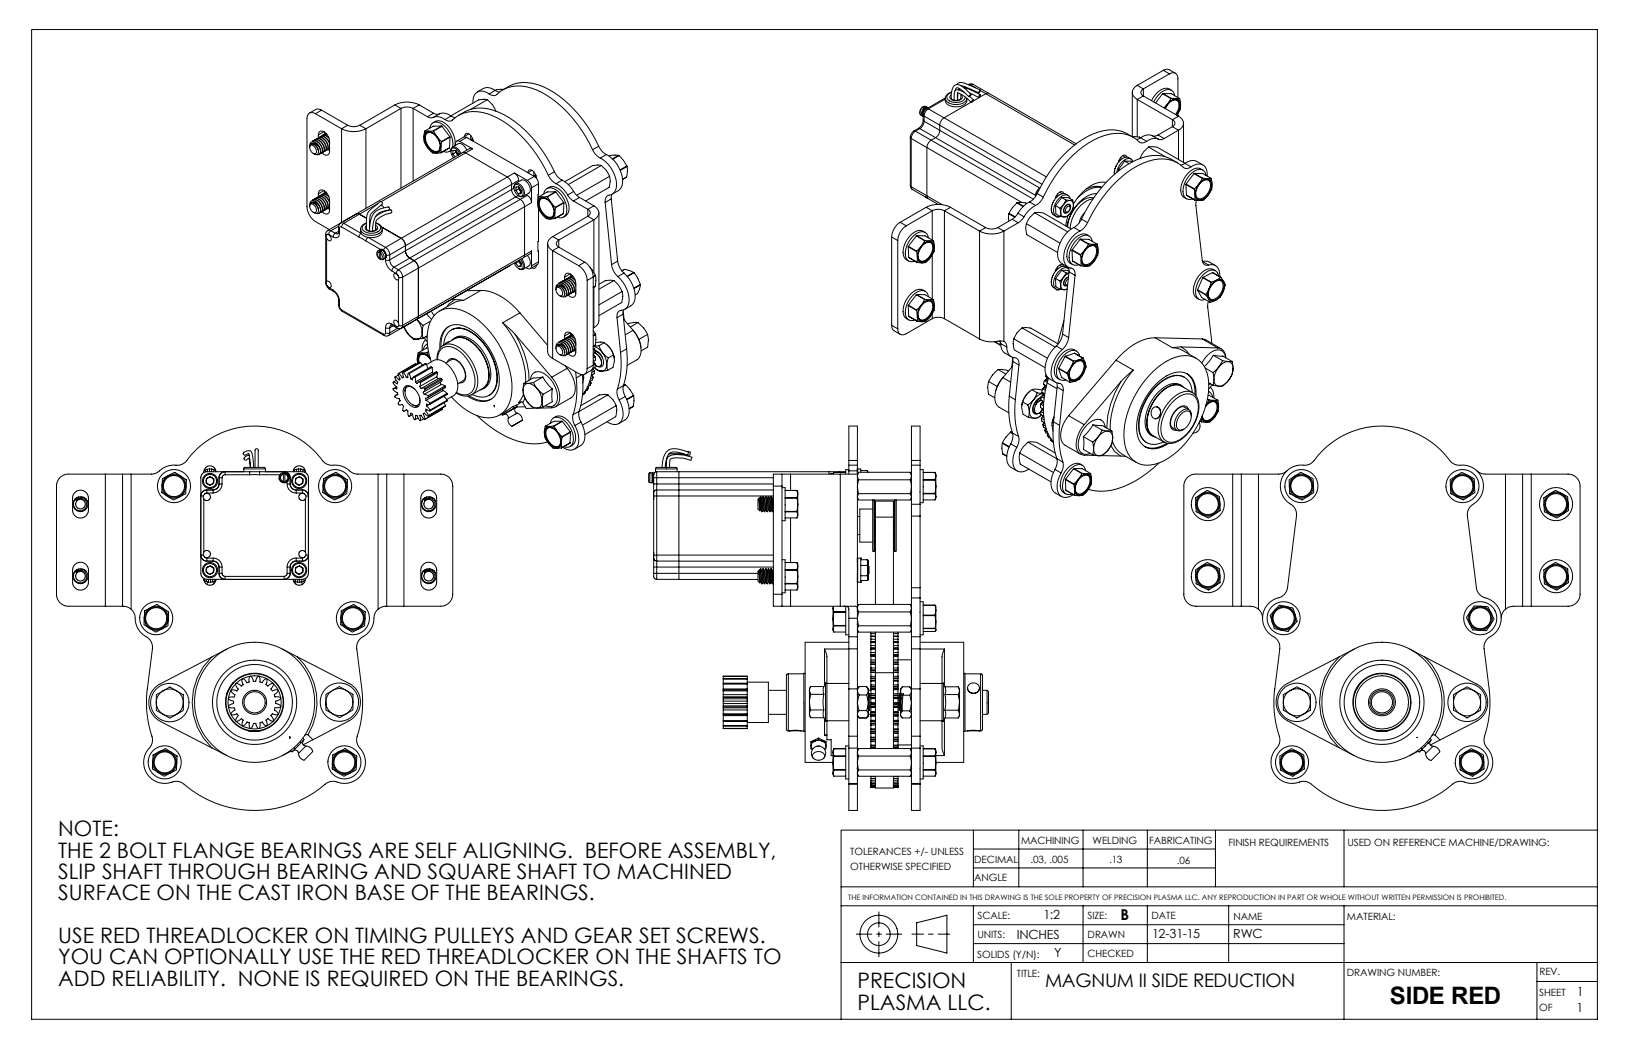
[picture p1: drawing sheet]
<svg xmlns="http://www.w3.org/2000/svg" width="432mm" height="279mm" viewBox="0 0 432 279" stroke-linecap="round" stroke-linejoin="round" font-family="sans-serif">
<defs><g id="words">
<text font-size="6.3" x="367.5" y="265.3">SIDE RED</text>
<g font-size="5.6">
<text x="15.4" y="221.1">NOTE:</text>
<text x="15.4" y="226.7">THE 2 BOLT FLANGE BEARINGS ARE SELF ALIGNING. BEFORE ASSEMBLY,</text>
<text x="15.4" y="232.3">SLIP SHAFT THROUGH BEARING AND SQUARE SHAFT TO MACHINED</text>
<text x="15.4" y="238">SURFACE ON THE CAST IRON BASE OF THE BEARINGS.</text>
<text x="15.4" y="249.3">USE RED THREADLOCKER ON TIMING PULLEYS AND GEAR SET SCREWS.</text>
<text x="15.4" y="254.9">YOU CAN OPTIONALLY USE THE RED THREADLOCKER ON THE SHAFTS TO</text>
<text x="15.4" y="260.6">ADD RELIABILITY. NONE IS REQUIRED ON THE BEARINGS.</text>
<text x="226.7" y="261.2">PRECISION</text>
<text x="226.7" y="266.8">PLASMA LLC.</text>
</g>
<text font-size="4.9" x="276.3" y="261">MAGNUM II SIDE REDUCTION</text>
<text font-size="4" x="296.3" y="243.3">B</text>
<g font-size="3.3">
<text x="275.9" y="243">1:2</text>
<text x="268.8" y="248.2">INCHES</text>
<text x="304.7" y="248">12-31-15</text>
<text x="326.1" y="248">RWC</text>
<text x="278.7" y="253.1">Y</text>
<text x="417" y="263.2">1</text>
<text x="416.9" y="267.5">1</text>
</g>
<g font-size="2.6">
<text x="224.8" y="225.9">TOLERANCES +/- UNLESS</text>
<text x="270" y="223.1">MACHINING</text>
<text x="288.9" y="223.1">WELDING</text>
<text x="303.8" y="223.1">FABRICATING</text>
<text x="324.8" y="223.7">FINISH REQUIREMENTS</text>
<text x="356.3" y="223.6">USED ON REFERENCE MACHINE/DRAWING:</text>
<text x="224.8" y="229.9">OTHERWISE SPECIFIED</text>
<text x="257.6" y="228.1">DECIMAL</text>
<text x="257.6" y="232.9">ANGLE</text>
<text x="272.5" y="228">.03, .005</text>
<text x="293.3" y="228.1">.13</text>
<text x="311.2" y="228.5">.06</text>
<text x="258.5" y="243">SCALE:</text>
<text x="287.5" y="242.8">SIZE:</text>
<text x="304.5" y="242.9">DATE</text>
<text x="326.2" y="243.2">NAME</text>
<text x="356.2" y="243.1">MATERIAL:</text>
<text x="258.5" y="248">UNITS:</text>
<text x="287.6" y="248">DRAWN</text>
<text x="258.4" y="253.2">SOLIDS (Y/N):</text>
<text x="287.5" y="253">CHECKED</text>
<text x="356.2" y="257.9">DRAWING NUMBER:</text>
<text x="407.1" y="257.8">REV.</text>
<text x="268.9" y="258.2">TITLE:</text>
<text x="407" y="263.2">SHEET</text>
<text x="407" y="267.2">OF</text>
</g>
<text font-size="2" x="224.3" y="237.9">THE INFORMATION CONTAINED IN THIS DRAWING IS THE SOLE PROPERTY OF PRECISION PLASMA LLC. ANY REPRODUCTION IN PART OR WHOLE WITHOUT WRITTEN PERMISSION IS PROHIBITED.</text>
</g></defs>
<g fill="none" stroke="#000" stroke-width=".26">
<path d="M8.4 7.8h414v261.6h-414zM307.6 18.6a1.57 1.57 0 0 1 1.6-.2l1.6 1M307.6 18.6l-6.9 4M307.6 18.6l1.6 .9M309.2 19.5a1.37 1.37 0 0 1 1.6-.1 1.37 1.37 0 0 1 .7 1.4v5M309.2 19.5l-6.9 4M82.1 38.1a1.08 1.08 0 0 1 1.5 .6 1.33 1.33 0 0 1 .1 2.2l-.9-.4M82.2 38.4a1.47 1.47 0 0 1 1.2 2.2 1.47 1.47 0 0 1-1.2-2.2zM82.7 37.3a2.39 2.39 0 0 1 2.5 3l-.6 .3M82.7 37.2v.1M82.7 37.3a2.05 2.05 0 0 1 2.5 1.8l.1 .6-.1 .6-.3 .3M83 37.2l.2-.2a2.43 2.43 0 0 1 2.4 3l-.4 .3"/>
<path d="M83.2 37a2.26 2.26 0 0 1 2.2 3.2v.1M83.4 37.7l.9 1M83.4 37.7a1.02 1.02 0 0 0-1.3 0 1.02 1.02 0 0 0-.2 1.3M83.4 37.7a2.3 2.3 0 0 1 1.1 3.1l-.1 .1M83.4 30.1a1.36 1.36 0 0 0-1.6-.2 1.36 1.36 0 0 0-.6 1.4v23.4a4.9 4.9 0 0 0 2.2 3.9l3.7 2.1M83.4 30.1l6.9 3.9M83.5 36.9l.2-.2a2.45 2.45 0 0 1 2.4 3l-.5 .3M83.7 36.7a2.26 2.26 0 0 1 2.3 3.2M84 36.6l.2-.2a2.41 2.41 0 0 1 2.4 3l-.5 .3M84.2 36.4a2.37 2.37 0 0 1 2.5 3l-.3 .3M84.2 35.7a1.02 1.02 0 0 1 .7-1.1 1.02 1.02 0 0 1 1.2 .6 3.3 3.3 0 0 1 1 2.2v2.6a1.01 1.01 0 0 1-.7 1.1 1.01 1.01 0 0 1-1.2-.6l-.1-.1M84.2 35.7v.7"/>
<path d="M84.3 38.7a1.57 1.57 0 0 1 0 2.2h-.5M84.3 38.7l-.1-.1a1.54 1.54 0 0 0-2.1-.5 1.81 1.81 0 0 1 2.1 2.1M84.5 36.3l.2-.2a2.39 2.39 0 0 1 2.4 2M84.7 36.1a2.03 2.03 0 0 1 2.5 1.7M85 36l.2-.2a1.7 1.7 0 0 1 1.8 .8M85 29.1a1.65 1.65 0 0 0-1.6-.1l-1.6 .9M85 29.1l-1.6 1M85 29.1l6.9 4M85.2 35.8h.1M85.2 35.8a1.27 1.27 0 0 1 1.7 .5M85.7 34.8l-1.5 .9M85.8 34.9v.6"/>
<path d="M86 40h-.1M86.1 35.3l-.1 .2M86.4 35.4l-.7 .1M86.4 35.5h-.7l-.2 .3M86.7 39.5l.4 .3M87.1 39.1l-.5 .4M87.1 39.2l-.2 .2M90.3 34a7.2 7.2 0 0 0 6.5 0M90.3 34v24.8M91.9 33.1a3.6 3.6 0 0 0 3.2 0M91.9 33.1l-1.6 .9M95.1 33.1l1.7 .9"/>
<path d="M96.8 34v21.1M104.4 27.7a7.2 7.2 0 0 1 6.4 0M104.4 27.7l-9.3 5.4M104.4 27.7l1.6 1M106 28.7a3.6 3.6 0 0 1 3.2 0M106 28.7v21M106 28.7l-9.2 5.3M109.2 28.7l1.6-1 3.8 2.2M109.2 28.7v19.2M109.2 28.7l3.8 2.2M112.4 34.6h2.2M112.4 34.6l-.3 1.6 .1 1.4 .9 1.5 1.2 1.3 1.1 .1"/>
<path d="M112.4 35.1a1.75 1.75 0 0 1 2.6 .4 3.9 3.9 0 0 1 1.2 4.6 1.88 1.88 0 0 1-2.8-.7 3.9 3.9 0 0 1-1-4.3zM112.7 35.2a2.16 2.16 0 0 1 2.8 1.1 3.4 3.4 0 0 1 .6 3.6 1.85 1.85 0 0 1-2.8-.7 3.4 3.4 0 0 1-.6-4zM113 30.9a1.57 1.57 0 0 0 1.6 .1M113.6 33.9a1.73 1.73 0 0 1 2.8-1.4 6.3 6.3 0 0 1 3.2 6.4l1.6-.9a1.95 1.95 0 0 1 2.2 1.7M114.4 35.2a1.28 1.28 0 0 0-1.6 .1 1.28 1.28 0 0 0-.3 1.6 3.8 3.8 0 0 0 2.8 3.2 1.14 1.14 0 0 0 1.1-1.3M114.5 32.4a2.56 2.56 0 0 1 3.7 .6 6.3 6.3 0 0 1 2 5.5M114.6 31a3 3 0 0 1 3 .6M114.6 34.6l.9 1.5 1.2 1.3M116.2 30.1a3 3 0 0 1 3.1 .6M116.2 30.1l-.7 .1-.9-.3-1.6 1M116.2 30.1l-1.6 .9M116.7 37.4l.1 .1"/>
<path d="M116.8 33.3l.1 .1M116.8 33.3l-2.2 .1-2.2 1.2M116.8 33.3l-2.2 1.3M116.8 37.5l-.2 1.5v1.3M116.9 33.4l-2.3 1.2M116.9 33.4l2 2.7M117.6 31.6a1.58 1.58 0 0 0 2.1 .1 8.7 8.7 0 0 1 9.2-1.6 29.5 29.5 0 0 1 15.2 14.5l.9 1.7M118.9 39.1l-2.3 1.3M118.9 39.1l-2.3 1.2M118.9 36.1l.1 .2M118.9 36.1l-2.2 1.3M119 36.3l-.1 2.8"/>
<path d="M119 36.3l-2.2 1.2M119.2 39.7a.94 .94 0 0 1 .7-.9 .94 .94 0 0 1 1.1 .5l.9 1.3M119.2 39.7a1.73 1.73 0 0 1-2 .3M119.2 39.7v.3M119.2 39.8l-.3 .2M120.4 31.1l-1.1-.4-1.7 .9M121.2 30.5a10 10 0 0 1 10.6-.8 31.7 31.7 0 0 1 14.8 15.7M121.6 37.4a.78 .78 0 0 0-1 0 .78 .78 0 0 0-.2 1M121.6 37.4l3.4 1.9M122.9 36l.2-.7a1.72 1.72 0 0 1 2 2M122.9 36v.2M123.4 36.3l-.6-.1-2 1.1"/>
<path d="M123.4 36.3l-1.8 1.1M123.4 36.3l17.9 10.3M124 35.4l-1.1 .6M124.5 35.8v1.1M124.5 37l.6 .2M124.6 37l.5 .3M124.8 36.8l-.1 .1M124.9 36.6l-.2 .3M125 39.3l-.6-.1-2 1.1M125 39.3l-24.2 14M125 36.7l-.1 .1M125 36.8h-.2"/>
<path d="M125 36.8l-.4 .2M128.9 26.4a6.3 6.3 0 0 1 2.2 2.8M128.9 26.4l-.9-.2-1.4 .2-7.4 4.2M128.9 26.4l-4.4 2.5M129.3 24.8a2.54 2.54 0 0 0-3.9 .5l-.3 2M129.3 24.8a1.55 1.55 0 0 0 2.1 .2 8.7 8.7 0 0 1 9.2-1.7 28.1 28.1 0 0 1 14.3 12.8l1.8 3.5M131.1 29.2l-.2 .1M131.1 29.2v.2M132.1 24.3l-1.1-.4-1.7 .9M132.9 23.8a9.9 9.9 0 0 1 10.7-.9 31.9 31.9 0 0 1 14.7 15.8l-1.6 .9M133.1 23.6l-1.8 .1-.4 .2a3.4 3.4 0 0 0-4.7 .4M156.7 39.6a4.9 4.9 0 0 0 2 2.2"/>
<path d="M158.3 38.7a4.9 4.9 0 0 0 2 2.2M240.7 36.3l.2 .3M240.7 36.3v12.7M240.9 36.6l29.3 16.9M240.9 36.6v12.8M241.7 34.6l-.8 1-.2 .7M241.7 34.6l.4 .1M242.1 34.7a2.5 2.5 0 0 0-1.2 1.9M242.1 34.7l31.1 17.9M242.8 34h.4M242.8 34l-1.1 .6M243.2 34l30.6 17.6"/>
<path d="M243.2 34l-1.1 .7M243.5 30.4l.4 .2M243.7 30v.2M243.7 30.3l.2 .2M243.7 30.3l.1 .1M243.7 30.2v.1M243.8 29.7v.5M243.8 29.7l.2 .1M243.8 29.7h.1M243.8 30.5l.1 .1M243.8 30.2l.2 .1M243.8 30.2h-.1"/>
<path d="M243.9 28.3h.2M243.9 28.3l-.2 .2a1.3 1.3 0 0 0-.2 1.9M243.9 30.7l.1 .1M243.9 29.3l-.1 .4M243.9 30.6v.1M244 30.5h.1M244 29.4l-.2 .3M244 30.5l.1 .1M244 30.5l-.1 .1M244.1 28.3l-.6 .7a1.12 1.12 0 0 0 0 1.4M244.1 29.1l-.1 .3M244.1 28.3v.1"/>
<path d="M244.1 29.1h.1M244.1 31.7l-.2 1.1-1.1 1.2M244.1 30.4l.2 .3M244.1 31.7l.2 .3M244.1 30.6v.2l-.2-.1M244.1 30.4v1.3M244.2 28.2h.6M244.3 28.7v.1M244.3 28.8l-.2 .3M244.3 28.8v.1M244.3 28.2l.9 .2M244.3 28.2l-.2 .2"/>
<path d="M244.3 32a2.44 2.44 0 0 1-1.1 2M244.3 32l30.6 17.7M244.3 30.7l4.2 2.4M244.3 30.7v1.3M244.3 28.9l-.2 .2M244.3 28.9h.2M244.5 28.6l-.2 .1 .1 .1M244.5 28.6l.1 .1M244.8 28.4l-.3 .2M244.8 28.4h.3M244.8 28.6h-.2M244.8 28.6h.1"/>
<path d="M244.8 28.4v.2M244.8 28.4l.1 .1M245 28.4h.2M245.1 28.7a1.98 1.98 0 0 0-1 1.7M245.1 28.7l.4 .1M245.1 28.5l.1 .1M245.1 28.4l-.6 .4-.5 .6-.2 1 .3 .2M245.1 28.4l.1 .2M245.2 28.4l.2 .1-.1 .1M245.2 28.4v.2M245.2 28.4h.1M245.2 28.4h.2"/>
<path d="M245.5 28.8a2.51 2.51 0 0 0-1.2 1.9M245.5 28.8l4.1 2.4M248.5 33.1v1.4a2.41 2.41 0 0 1-1.1 1.9l-1.2 .7a2.59 2.59 0 0 0-1.1 1.9v13l.3 .5 2.7 1.5M248.5 33.1l27 15.6M249.6 31.1a2.53 2.53 0 0 0-1.1 2M249.6 31.1l27.1 15.7M249.7 26.1l-4.6 2.6M249.7 26.1h.1M249.9 26a2.76 2.76 0 0 0 3.5 1.6 2.1 2.1 0 0 0 2.3-1.6M249.9 26l-.2 .1M249.9 26a1.87 1.87 0 0 0 1.9 2.2 3.4 3.4 0 0 0 3.8-1.3l.1-.9M249.9 26.2l-4.4 2.6"/>
<path d="M250 25.9l-.3 .2M251.5 25.1a.7 .7 0 0 0-.4 .7 .7 .7 0 0 0 .5 .6 2.14 2.14 0 0 0 2.9-.7l-.4-.6M251.6 24.4a1.24 1.24 0 0 0-1.3 1.3 1.24 1.24 0 0 0 1.3 1.2 2.68 2.68 0 0 0 3.6-1.2M251.6 24.3l-.1 .1a1.92 1.92 0 0 0-1.5 1.6M252.6 24l.4-.8a2.88 2.88 0 0 1 1.9 1.1l1.3 1.2M253.1 22.4l.5-.6 1.3 .1 4.3 1.9M253.2 26.5v-1.9l.4 .1a9.7 9.7 0 0 1 3.2 2.3l-7.2 4.1M253.3 24.6l-.1 1.9M253.6 23.3l-.1 .4M253.8 23.5l-.3 .3M254 22.6l4.8 2M254.1 24.9a1.27 1.27 0 0 1-.3 1.4 1.27 1.27 0 0 1-1.5 .2l-.6-.3-.2-.5"/>
<path d="M254.6 24.1h-.2M254.9 23.2a12.2 12.2 0 0 1 4.3 1.8M255.1 24.5l-1.2-.6a.97 .97 0 0 0-1.2-.1 .97 .97 0 0 0-.4 1.1v1.6M255.1 22.9l-.3 .2M255.4 23l-.4 .2M256.1 22.3l.6-.1 .6 .1M256.1 22.3l.4 .1M256.1 22.3l-.1 .1M256.4 25.2l.4-.1a.4 .4 0 0 1-.2 .4 .4 .4 0 0 1-.4-.1zM256.4 24.6l2.4 1.2M256.4 25.5l1 .9M256.5 22.4l.8-.1 4.1 2.3"/>
<path d="M256.5 22.4l-.2 .1M256.5 22.4l1.5 .9M256.8 25a8.9 8.9 0 0 0-3.4-2.6 1.55 1.55 0 0 0-1.7 1.6l-.2 1.7M257 26.7l.4-.2-.6 .6zM259.1 25.1h.1a.49 .49 0 0 1-.4 .6zM259.1 23.9l.1-.1v.3l-.4 .4zM259.2 23.9l1.5 .9M260.7 24.8l.8-.1 23.1 13.3M260.7 24.8l23.5 13.5M260.7 24.8l-3.4 1.9M299.4 24.4v11.8l2.2 .2M299.6 36.3a10 10 0 0 0-10.6-.9 31.7 31.7 0 0 0-14.7 15.8"/>
<path d="M300.7 22.6a1.98 1.98 0 0 0-1.3 1.8 1.98 1.98 0 0 0 1.3 1.9M300.7 26.3l9.3 5.3v1.9M300.7 26.3v9.9M300.7 22.6l1.6 .9M301.6 36.4l-1.1 .5M301.6 36.4a3 3 0 0 1 3.1-.5l1.6 .9M301.6 36.4l1.6 1M302.3 23.5a.99 .99 0 0 0-.6 .9 .99 .99 0 0 0 .6 1M302.3 25.4l-1.6 .9M302.3 23.5v1.9M302.3 25.4l9.3 5.3M303.2 37.4a1.56 1.56 0 0 1-2 .1 8.7 8.7 0 0 0-9.2-1.7 27.7 27.7 0 0 0-14.3 12.8l-1.8 3.5"/>
<path d="M303.7 38.9h2.3l7.4 4.3M306.2 35.7l-.8 .3-.7-.1M306.2 35.7l1.6 .9M306.3 36.8a3 3 0 0 0-3.1 .6M307.4 24.8l2.2 1.3M307.4 24.8l-1.8 2.4M307.5 24.7l-.1 .1M307.5 24.7l2.2 .1 2.2 1.2M307.5 24.7l2.2 1.3M307.8 36.6a1.57 1.57 0 0 1-1.5 .2M308.2 28.7a3.1 3.1 0 0 1 3.2-2.3 2.44 2.44 0 0 1 .1 3.2l-.5 .8M309.6 26.1l-.9 1.4-.9 1"/>
<path d="M309.7 26l-.1 .1M309.7 26h2.2M309.8 23.9a2.71 2.71 0 0 0-4 .8l-1.3 1.9M309.9 26.6a1.17 1.17 0 0 1 1.3-.1 1.17 1.17 0 0 1 .6 1.2 4.3 4.3 0 0 1-.9 2.6M310 33.5l1.6 .9M310 33.5l-3.8 2.2M310.6 25.3a1.8 1.8 0 0 0-1.1-1.6 1.8 1.8 0 0 0-1.9 .4 6.7 6.7 0 0 0-2.5 2.8M311.5 29.9v.7M311.6 30.7a1.95 1.95 0 0 1 1.3 1.9 1.95 1.95 0 0 1-1.3 1.8M311.6 30.7l-1.6 .9a.96 .96 0 0 1 .7 1 .96 .96 0 0 1-.7 .9M311.6 34.4v7.7M311.6 34.4l-3.8 2.2"/>
<path d="M311.9 26l.3 1.6-.1 1.3-1 1.6a3.4 3.4 0 0 0 .5-4.2 2.54 2.54 0 0 0-3.1 1.6l-.5 .8M312.9 32.6v10.3M82 54.1l.2-.2a1.47 1.47 0 0 1 1.2 2.3 1.55 1.55 0 0 1-1.4-2.1zM82.1 53.7l.1-.1a1.4 1.4 0 0 1 1.7 1.1 1.17 1.17 0 0 1-.2 1.7l-.9-.3M82.7 52.8a2.39 2.39 0 0 1 2.5 3l-.6 .4M82.7 52.8a2.05 2.05 0 0 1 2.5 1.8l.1 .7-.3 .8M83 52.7l.2-.2a2.43 2.43 0 0 1 2.4 3.1l-.4 .3M83.2 52.5a2.39 2.39 0 0 1 2.5 3l-.3 .3M83.4 53.2l.9 1.1M83.4 53.2a1.03 1.03 0 0 0-1.3 .1 1.03 1.03 0 0 0-.2 1.2M83.4 53.2a2.32 2.32 0 0 1 1.1 3.2h-.1M83.5 52.5l.2-.3a2.45 2.45 0 0 1 2.4 3.1l-.5 .3"/>
<path d="M83.7 52.3v-.1a2.26 2.26 0 0 1 2.3 3.3h-.1M84 52.2l.2-.3a2.4 2.4 0 0 1 2.4 3.1l-.5 .3M84.2 51.2a1.02 1.02 0 0 1 .7-1 1.02 1.02 0 0 1 1.2 .5 3.3 3.3 0 0 1 1 2.2v2.6a1.01 1.01 0 0 1-.7 1.1 1.01 1.01 0 0 1-1.2-.6l-.1-.1M84.2 51.2v.7M84.2 51.9a2.08 2.08 0 0 1 2.5 1.9l.1 .6-.1 .5-.3 .3M84.3 54.3a1.57 1.57 0 0 1 0 2.1h-.5M84.3 54.3l-.1-.1a1.54 1.54 0 0 0-2.1-.5 1.81 1.81 0 0 1 2.1 2M84.5 51.9l.2-.3a2.39 2.39 0 0 1 2.4 2M84.7 51.7v-.1a2.03 2.03 0 0 1 2.5 1.8M85 51.6l.2-.2a1.64 1.64 0 0 1 1.8 .7M85 56.1h-.1M85.2 51.4a1.27 1.27 0 0 1 1.7 .5"/>
<path d="M85.7 50.4l-1.5 .8M85.7 51.1h.1M85.8 50.5v.6M86.2 50.8l-.2 .2M86.2 50.8h-.1M86.4 51l-.7 .1M86.4 51.1h-.7l-.2 .2M86.7 55l.4 .4M87.1 54.7l-.5 .3M87.1 54.7l-.2 .3M89.5 60l.3 .3M89.5 60v1.3"/>
<path d="M90 59l-3.3 1.9 .8 .1 2.1-1.2M90.1 58.9l.8 .1M90.1 59l-.4 .4-.2 .6M90.3 60h-.4l-.1 .3M90.3 60l4.6 2.7M90.9 59l-.4 .4-.2 .6M90.9 59l4.6 2.7M90.9 58.5l-.2 .1M94.1 56.6l.5-.1 .4 .1M95 56.6l1.9 1.1-2.1-1.2h-.4l-4.3 2.4M95 56.6l-4.1 2.4M96.9 58.9l-.1 .1a1.75 1.75 0 0 0-1.4 1.6"/>
<path d="M97.7 59.9a5.9 5.9 0 0 1 .4-3.4l2.9-2.5a.44 .44 0 0 0 0-.6 .44 .44 0 0 0-.5-.1l-1.3 1.1a4 4 0 0 0-2.3 4.3v1.7a1.58 1.58 0 0 0 2.6 .2l-.2-.4M99.3 57.3a6.8 6.8 0 0 1 4.1-1.8l.2 .4-.2 .4a6.1 6.1 0 0 0-4 2.1l-.1 2.4M99.3 59.5a.72 .72 0 0 1 .6 .7 .72 .72 0 0 1-.5 .7 2.07 2.07 0 0 1-2.9-.6l.4-.6M99.4 58.9a2.01 2.01 0 0 1 1.6 1.6M99.4 59a1.25 1.25 0 0 1 1.3 1.2 1.25 1.25 0 0 1-1.3 1.3 3.2 3.2 0 0 1-3.6-1 1.29 1.29 0 0 1 1.1-1.4M100 53.8l-5 2.8M100.8 54.4l.4 .1 .2 .5M116.6 40.4l-1.2 .1M116.6 40.3v.1M119.7 40.7l.6 .8M120.5 40.3l.4 .4M120.9 40.7l.3 .3v-.3l-.7-.9h-.7l-.1 .9"/>
<path d="M120.9 40.7l-.3-.8-.1 .4-.8 .4M120.9 40.7l.2 .3M121.6 40.8v-.1a1.74 1.74 0 0 0-2.1-1.5 2.01 2.01 0 0 0 .5 2.5M134.2 46.8a2.44 2.44 0 0 1 1.1 1.9M134.2 46.8l-11.1-6.4-.6-.1-28.3 16.2M134.2 46.8l-28.1 16.2M135.3 50.1a2.51 2.51 0 0 0 1.1 1.9M135.3 48.7l-32.2 18.7M135.3 48.7v1.4M135.3 50.1l-28.1 16.2M135.9 49.6a.97 .97 0 0 1 .5-1.2 .97 .97 0 0 1 1.3 .5 2.32 2.32 0 0 1 .6 3l-.8 .1-.4-.2M135.9 49.7l-.6 .4"/>
<path d="M136 45.7l-1.8 1.1M136.2 48.9a2.02 2.02 0 0 1 2 2.8 1.44 1.44 0 0 1-2.1-1.1 1.51 1.51 0 0 1 .1-1.7zM136.3 48.5l1.5-.9a2.35 2.35 0 0 1 2.4 2.9l-.4 .6-1.5 .8M136.4 50.3v-.9h.8l.6 .9v.9h-.7M136.4 50.3l.7 .9M136.4 52l-28.1 16.2M136.4 52l1.2 .7M137 51.7l-.6 .3M137.1 47.7a2.59 2.59 0 0 0-1.1-2l3.4 2M137.1 47.7l-1.8 1M137.1 47.7v.3M137.2 49.9l.3 .4"/>
<path d="M137.5 50.3l.3 .3M137.5 50.3l-.3-.8v.4l-.8 .4M137.5 50.3l.3 .4M137.6 52.7a2.54 2.54 0 0 1 1.1 2M137.6 52.7l-32.3 18.6M137.8 50.8l-.7 .4M138.7 54.7l-28.1 16.2M138.7 54.7v12.7M139.1 51.5l.3 .1M139.4 47.7a2.44 2.44 0 0 1 1.1 1.9M139.4 51.6a2.36 2.36 0 0 1 1.1 2M139.4 51.6l-1.8 1.1"/>
<path d="M139.6 45.7l.2-.7a1.58 1.58 0 0 1 1.9 1.5l.1 .6M140.5 53.6l-1.8 1.1M140.5 49.6v4M140.7 45l-1.1 .7M141.2 45.4v1.2M141.3 46.6l.8 .9 .3 1.1M141.3 46.6l-1.9 1.1M141.3 46.6l.5 .3M141.6 46.2l-.2 .3 .3-.1M141.7 46.3l-.1 .1M141.7 46.4l-.5 .2 .6 .2M142.4 55.1v8.7l-.2 .1 .2 5.3"/>
<path d="M142.4 48.6l-1.9 1M142.4 48.6l-.2 4.5M142.5 52h2.3M142.5 52l-.3 1.6 .1 1.3 .9 1.6M142.8 52.5a2.16 2.16 0 0 1 2.8 1.2 3.4 3.4 0 0 1 .6 3.6 1.81 1.81 0 0 1-2.7-.8 3.3 3.3 0 0 1-.7-4zM143.2 56.5a3.2 3.2 0 0 0 2.3 1.4M143.2 56.5a3.4 3.4 0 0 1-.5-4.2 2.24 2.24 0 0 1 3 1.2 3.4 3.4 0 0 1 .5 4.1l-.7 .3M143.2 56.5l1.2 1.3 1.1 .1M143.8 51.3a1.89 1.89 0 0 1 1.3-1.7 1.89 1.89 0 0 1 2 .6 6.3 6.3 0 0 1 2.6 6.3 1.68 1.68 0 0 1-2.4 .9M144.5 52.6a1.17 1.17 0 0 0-1.3-.1 1.17 1.17 0 0 0-.6 1.2 3.8 3.8 0 0 0 2.9 3.7 1.11 1.11 0 0 0 1-1.2M144.6 49.8a2.53 2.53 0 0 1 3.7 .6 6.1 6.1 0 0 1 2 5.8l-.3 .5-1 .7M144.8 52l.9 1.5 1.2 1.3"/>
<path d="M145 46.3a4.5 4.5 0 0 0 2 2.3M146.6 45.4a4.5 4.5 0 0 0 2 2.2M146.6 45.4l-1.6 .9M146.7 57.8l-1.2 .1M146.8 57.7l-.1 .1M146.9 54.8v.1M146.9 50.7l.1 .1M146.9 50.7h-2.2l-2.2 1.3M146.9 50.7l-2.2 1.3M146.9 54.9l-.2 1.5 .1 1.3M147 50.8l-2.2 1.2M147 50.8l2.1 2.7"/>
<path d="M147 48.6a7.4 7.4 0 0 1 3.1 2.9M148.6 47.6a7.4 7.4 0 0 1 3.1 3M148.6 47.6l-1.6 1M149 56.4l-2.3 1.4M149 56.4l-2.2 1.3M149.1 53.5v.1M149.1 53.5l-2.2 1.3M149.1 53.6l-.1 2.8M149.1 53.6l-2.2 1.3M150.1 51.5l.7 1 .8 .6M150.1 51.5l1.6-.9 .7 .9 .8 .7M151.6 53.1l3.8 2.2"/>
<path d="M153.2 52.2l-1.6 .9M153.2 52.2l3.8 2.2M155.4 55.3a.97 .97 0 0 1 .7 1 .97 .97 0 0 1-.7 .9M155.4 55.3v1.9M155.4 57.2l-9.3 5.3M155.4 57.2l1.6 .9M157 54.4a1.95 1.95 0 0 1 1.4 1.9 1.95 1.95 0 0 1-1.4 1.8M157 58.1v14M157 58.1l-9.3 5.4M157 54.4l-1.6 .9M158.4 56.3v28.5l-.3 .9-1.1 .9M158.7 41.8a8.1 8.1 0 0 1 4.1 8.3 2.57 2.57 0 0 1-2.2 1.7l-.5 .7-.1 1"/>
<path d="M159 43.7a6.5 6.5 0 0 1 2.2 2.9M159 43.7l-2.3 .1-7.4 4.2M159 43.7l-8.7 5.1M160 53.5l1.7 16.5M160.3 40.9a8.2 8.2 0 0 1 4.1 8.2 3.8 3.8 0 0 1-2.5 2.2M160.3 40.9l-1.6 .9M161.2 46.6a4.8 4.8 0 0 1-.1 2.9l-6.3 3.6M161.2 46.6l-8.7 5M161.6 52.6l-1.6 .9M161.6 52.6l1.7 16.4M161.8 51.4l-.2 1.2M163.6 41.1h.1"/>
<path d="M163.6 41.1l-1.6-.1-.9 .3M163.6 41.1l-1.7 .9M163.7 41.1l1.2 1.3 .9 1.5M163.7 41.1l-1.7 1M165.7 46.8l-1.1 .6M165.8 43.9v.1M165.8 43.9l-1.8 1M165.8 44l.1 1.3-.2 1.5M165.8 44l-1.8 1M238 58.8a5 5 0 0 0-2.2 3.9l1.6 .9M238 58.8l1.6 .9M239.6 59.7a4.9 4.9 0 0 0-2.2 3.9"/>
<path d="M240.7 49l.2 .7 .4 .4M240.7 49l.2 .4M240.9 49.4l.4 .7M240.9 49.4l8.2 4.7M241.3 50.1l4 2.3-.7-.4M244.9 54.8a7 7 0 0 1 6.4 0M244.9 54.8l1.6 .9M244.9 54.8l-6.9 4M246.5 55.7a3.6 3.6 0 0 1 3.2 0M246.5 55.7v7.8M246.5 55.7l-6.9 4M249.7 55.7v28.5"/>
<path d="M249.7 55.7l9.3 5.4M251.3 54.8l9.3 5.4M251.3 54.8l-1.6 .9M266.8 56.5l-.1 2M266.8 56.5l1.5 .9M266.8 56.4v.1M266.8 56.4l1.6 .9M268.9 53.6l-1.2 1.3-.9 1.5M268.9 53.6l1.7 1M269 53.6h-.1M269 53.6h2.2l.3 .2M269 53.6l1.6 .9"/>
<path d="M269.2 56.4l-.7 .9-.9 .7M269.2 56.4l1.6 .9M269.2 58.9l-1.6-.9-3.8 2.2M269.2 58.9l-3.7 2.2M270.8 57.3l-.7 .9-.9 .7M271.4 59.1a6.2 6.2 0 0 1 2.2-2.9l8.7 5.1M271.4 59.1a5 5 0 0 0 .1 2.9l8.2 4.7M271.4 59.1l8.9 5.2M273.6 56.2l2.3 .1 7.3 4.2M273.8 54.3a7.7 7.7 0 0 0-3 3M273.8 54.3l-1.6-.9-1.6 1.1-1.4 1.9M274.3 51.2a4.6 4.6 0 0 1-2.1 2.2"/>
<path d="M274.3 51.2l1.6 .9M275 49.7h-.1a2.68 2.68 0 0 0-1.1 2.3v-.2a3.1 3.1 0 0 1 1.2-2.1M275.9 52.1a4.5 4.5 0 0 1-2.1 2.2M278 55.2h.1M278 55.7h.1M278.1 54.6l-.1 .1M278.1 56.1h.1M278.2 54.1h.1M278.3 56.5h.1M278.4 53.5l.1 .1M278.5 56.7h.1M279.1 54.4l1.2 .7"/>
<path d="M279.1 54.4l.1 2.2 1.2 .6M279.1 52.2h.2M279.2 57.1a.67 .67 0 0 0 1 .2M279.2 52.1l.1 .1M279.2 52l.2 .1M279.7 51.2v.6M280.2 50.8l.7 .4M280.3 55.1l.2 1.1M280.4 57.2l1 .1M280.5 56.2a.96 .96 0 0 0 .9 1.1M280.5 56.2l-.1 1M280.7 52.2l-1.6 2.2"/>
<path d="M280.7 52.2l1.2 .7M280.7 52.2h1.8l1.2 .7M281.2 55.6l.1 .3M281.2 54.1l-.5 1-.2 1.1M281.2 54.1l-.9 1M281.3 51.2a.65 .65 0 0 0-.9-.5 2.32 2.32 0 0 0-1.3 1.8M281.7 54.5a.84 .84 0 0 1 1.2-.4 1.59 1.59 0 0 1-1.4 2.2 1.26 1.26 0 0 1 .2-1.8zM281.9 52.9l-.7 1.2M281.9 52.9l1 .1M282.1 54.8l.7-.3a1.03 1.03 0 0 1-.9 1.6 .84 .84 0 0 1 .2-1.3zM282.4 51.6l-.9-.4h-.7l-1.4 .8-.7 1-.7 1.7v1l.4 .9 .8 .5M282.4 56.9l-.6 2.8"/>
<path d="M282.6 54l.1 .1M282.9 53a2.38 2.38 0 0 0-1.7 1.1M282.9 53a.99 .99 0 0 1 .9 1.1M283 54.9l-.1-.6-.2-.2a1.4 1.4 0 0 0-1.1 2.1l.8-.2M283 52.6a1.42 1.42 0 0 0-1.1-1.1 1.42 1.42 0 0 0-1.4 .5 4.2 4.2 0 0 0-1.6 4.8 1.26 1.26 0 0 0 1.4 .4M283.1 56.3a2.3 2.3 0 0 1-1.7 1M283.1 56.3l-1 1h-.7M283.7 52.9l-.8 .1M283.7 52.9l.1 1.2M283.8 54.1l-.1 1.1-.6 1.1M283.8 54.1l-.1 1-.6 1.2M286 57.9a5.1 5.1 0 0 1-2.8 2.6 8.1 8.1 0 0 0-3.4 7.9 3.7 3.7 0 0 0 2.6 2.2"/>
<path d="M286 57.9l1.6 .9M286.8 56.3l-.9 1-.5 1.6M287.6 58.8a4.6 4.6 0 0 1-2 2.3M289 52.6a8.1 8.1 0 0 0-6 7.1v.7M289.2 52.3a5.4 5.4 0 0 0-5.4 3.2 9.3 9.3 0 0 0-1.5 4.5M290 51.2a7.5 7.5 0 0 0-5.9 3.9 12.7 12.7 0 0 0-2 4.8M291.3 49.6a6.7 6.7 0 0 0-6.2 2.6l-.3 .2M291.3 49.5a5 5 0 0 0-4.2 .5M292.5 48.2a6.9 6.9 0 0 0-6.2 2.6l-2.5 3.2M294.6 46.1h.1M294.7 45.6h-.1M294.7 46.1h-.1"/>
<path d="M294.7 45h.1M294.8 44.5h.1M295.1 43.9h.1M295.8 44.7l.3 .2M295.8 44.7v.5M295.8 42.8h.1M295.9 42.4l.1 .1h-.2M296.4 41.6v.6M296.9 41.1l.7 .5M297.4 42.6l-1.6 2.1M297.4 42.6l1.2 .7M297.4 42.6h1.7l.3 .2"/>
<path d="M298 41.6a.64 .64 0 0 0-.9-.6 2.38 2.38 0 0 0-1.3 1.9M299.1 42l-1.3-.5-.8 .3-.9 .6-.7 1-.6 1.1-.1 1.6M299.6 42.7a1.47 1.47 0 0 0-2.5-.3 5.2 5.2 0 0 0-1.8 3.2M301.5 41.7l.1 .1M301.5 41.7v.2M308.1 41.4l-4.4-2.5a6.2 6.2 0 0 0-2.2 2.8M311.4 43a10 10 0 0 0-10.7-.8 31.5 31.5 0 0 0-14.7 15.7M313.3 43.2l-1.1 .4M313.3 43.2a3.4 3.4 0 0 1 4.8 .4M313.3 43.2l1.6 .9M313.6 48.8l.1 2.8M313.6 48.8l2.2 1.2"/>
<path d="M313.6 48.6v.2M313.6 48.6l2.2 1.3M313.7 51.6h.1M313.7 51.6l2.3 1.3M314.9 44.1a1.53 1.53 0 0 1-2 .1 8.7 8.7 0 0 0-9.2-1.6 28 28 0 0 0-14.3 12.8l-1.8 3.4M314.9 44.1a2.56 2.56 0 0 1 4 .4l.3 2.1M315.7 45.9l2.2 1.3M315.7 45.9l-2.1 2.7M315.8 45.8l-.1 .1M315.8 45.8l2.2 .1 2.2 1.2M315.8 45.8l2.2 1.3M315.8 49.9l.2 3h2.2l1.3-1.3"/>
<path d="M316.4 53l-.2 1.3 1.7 14.5a1.26 1.26 0 0 0 1.7 1.3M317.6 48a1.69 1.69 0 0 1 2.7-.2 4.2 4.2 0 0 1-3.1 5.2 1.54 1.54 0 0 1-1.1-2.2 5.2 5.2 0 0 1 1.5-2.8zM317.8 48a1.44 1.44 0 0 1 1.9-.5 1.44 1.44 0 0 1 .6 1.9 3.6 3.6 0 0 1-3.3 3.3 2.08 2.08 0 0 1-.5-2.9zM317.9 47.2l-.9 1.4-1.2 1.3M318 47.1l-.1 .1M318 47.1h2.2M318.1 45a2.43 2.43 0 0 0-3.4 .3 6.5 6.5 0 0 0-2.4 5.7 2.03 2.03 0 0 0 1.4 1.5M318.2 47.8a1.28 1.28 0 0 1 1.6 0 1.28 1.28 0 0 1 .3 1.6 3.8 3.8 0 0 1-2.9 3.2 1.15 1.15 0 0 1-1-1.4M318.9 46.4a1.81 1.81 0 0 0-1.1-1.6 1.81 1.81 0 0 0-1.9 .4 6 6 0 0 0-2.8 6.7 1.67 1.67 0 0 0 2.3 .7M320.2 47.1l.3 1.6-.1 1.3-.9 1.6M86.1 74.7l.2 .8 .8 .9M86.1 62l.2 .2"/>
<path d="M86.1 74.7l.2 .3M86.1 62v12.7M86.3 62.2l.1 .7M86.3 75l.1 .4M86.4 74.4a1.05 1.05 0 0 1 1 .4 1.05 1.05 0 0 1 0 1.2 .8 .8 0 0 1-1-.6M86.4 74.4l-.1 .6M86.4 62.9v11.5M86.4 75.4l.5 .6M86.4 62a1.07 1.07 0 0 1 .9 1.7 1.01 1.01 0 0 1-.9-.8M86.4 62l-.1 .2M86.7 60.9l-.5 .5-.1 .6M86.9 76l.2 .4"/>
<path d="M86.9 62h-.5M86.9 76l1.2 .7M86.9 62l1.2 .6M87.1 76.4l1.1 .6M88.1 76.7l.1 .3M88.1 76.7a3.7 3.7 0 0 1 1.7 2.9M88.2 77l.8 .8a3.5 3.5 0 0 1 .5 2.8M88.6 61.7l-.4 .4-.1 .5M88.6 61.7l-1.1-.7-.4 .4-.2 .6M89.5 61.3v.4h-.9M89.5 61.3l.3 .4M89.5 79.3l.3 .3"/>
<path d="M89.5 61.2l-.9 .5M89.8 61.7a1.03 1.03 0 0 1-.5 1.1 1.03 1.03 0 0 1-1.2-.2M89.8 60.3v1.4M89.8 79.6v1.4M94.9 62.7l1.9 1M95.5 61.7l-.1-1.1a2.09 2.09 0 0 0 2.2 1.6 3.1 3.1 0 0 0 3.5-1.6v-.1a1.78 1.78 0 0 1-1.6 2.2h-2.2M95.5 61.7l.7 .6 1.1 .4M95.5 61.7l-.4 .4-.2 .6M96.8 63.7l3.8 2.2M97.3 62.7l-.4 .5-.1 .5M97.3 62.7l4.6 2.7M97.7 61.1a7 7 0 0 1 1.4-5 5.2 5.2 0 0 1 3.8-1.3v.6a4.5 4.5 0 0 0-3.9 2.6l-.5 3.1"/>
<path d="M100 66.3h.5M100 66.3a1.25 1.25 0 0 0 .4 2.1M100.3 68.3l.3 .1M100.3 66.7v1.6M100.4 66.1h.1M100.4 66.1l-.4 .2M100.5 66.3l.3 .2M100.5 66.3l-.2 .3a.76 .76 0 0 0-.7 .6 .76 .76 0 0 0 .5 .9l.2 .2M100.5 66l-.1 .1M100.5 66h.1M100.6 68.4v.2M100.6 66.3v2.1"/>
<path d="M100.6 65.9l-.2 .1M100.6 65.9l-.1 .1M100.6 65.9l.1 .1M100.7 66h.1M100.8 66h-.3M100.8 66l.1 .1M100.8 66h.1M100.8 66.5l.3 .3a1.27 1.27 0 0 1 .2 1.8M100.8 66.5l-.2 .2a1.65 1.65 0 0 1 .4 1.7h-.4M100.9 60l5.2 3M100.9 66.1l.3 .1M100.9 66v.1"/>
<path d="M101.1 66.1h.1M101.1 65.9l-.3 .1M101.1 65.9v.2M101.1 66.1l.1 .1M101.1 65.9l-.2 .1M101.2 66.2l.2 .2M101.2 66.2l.4 .1M101.2 66.2h.1M101.3 68.6h-.7M101.4 66.4l.3 .3M101.4 66.4h.1M101.5 66.4h.1"/>
<path d="M101.5 66.4l.2 .3M101.6 66.3l-.2 .1M101.6 66.3l-.1 .1M101.7 66.7l.1 .2M101.7 68.3v.1M101.7 66.7l.2 .1-.1 .1M101.7 66.7h.1M101.8 66.9l.2 .4M101.8 68.3l-.5 .3M101.8 66.9h.1M101.8 68.3h.1M101.8 68.3l-.1 .1"/>
<path d="M101.9 66.9l.1 .3M101.9 65.4l-.5 .7M101.9 68.7a3.7 3.7 0 0 0 1.7 2.9M101.9 65.4a2.5 2.5 0 0 1 1.2 2M101.9 68.2v.5M102 67.3v.2M102 68.1l-.2 .2M102 67.3v.3M102 68.2l-.1 .1M102 68.2l-.2 .1M102 68.1v.1M102 67.3h.1"/>
<path d="M102 67.5v.4M102 67.9v.2M102 67.2h-.1M102 67.5v.1M102 67.7h.1M102 67.9h.1M102 67.5v.2M102 67.7l.2 .1M102.1 67.2l-.1 .4M102.1 67.2l-.1 .1M102.1 67.2h-.1M102.2 67.8l-.2 .3"/>
<path d="M102.2 67.8l-.2 .1M103.1 67.4h-.9M103.1 67.4v1.3l-.6 .1-.6-.1M103.6 71.6l1.2 .7M104.2 70.6l-.4 .5-.2 .5M104.2 70.6l1.1 .7M104.8 72.3l.5 .6M105.3 72.9a.82 .82 0 0 0-1-.6 1.05 1.05 0 0 0 0 1.1 1.05 1.05 0 0 0 1 .5M105.3 72.9l.1 .4M105.3 71.3l-.4 .4-.1 .6M105.3 71.3a2.05 2.05 0 0 1 1.1 2h-1M105.3 73.9v11.5"/>
<path d="M105.4 73.3l-.1 .6M106.1 63a2.44 2.44 0 0 1 1.1 1.9v1.4a2.59 2.59 0 0 0 1.1 1.9l1.2 .7a2.36 2.36 0 0 1 1.1 2M106.1 63a2.43 2.43 0 0 1 1.1 2v1.3M106.1 63l-4.2 2.4M107.2 66.3l-4.1 2.4a2.36 2.36 0 0 0 1.1 1.9M107.2 66.3a2.51 2.51 0 0 0 1.1 1.9M108.3 68.2l1.2 .7a2.53 2.53 0 0 1 1.1 2M108.3 68.2l-4.1 2.4M110.6 70.9l-4.1 2.4v12.7l-.3 .1a.62 .62 0 0 1-.7-.1 .62 .62 0 0 1-.2-.6M110.6 70.9l-.1 13.2-.2 .2-7.6 4.4M110.6 70.9v12.7v.5l-.4 .3 .2 .2M120.2 79.2l-1.5 1.2-.5 .7"/>
<path d="M120.2 79.2l2.4 .2M120.2 79.2h-1M122.6 79.4l-2 .4-4.4 2.4M127.1 76.8a14.2 14.2 0 0 1 10.4 5.9M127.1 76.8l-4.5 2.6M127.1 76.8l-3.8 .1M135 70.1h.1M136.4 69.6l.7 .9M136.4 69.3v.3M137.2 69.1l.3 .5M137.2 68.8l.3 .8M137.2 68.8v.3l-.8 .5"/>
<path d="M137.3 68.8l.5 .8v.9h-.7M137.5 69.6l.3 .2M137.5 69.6l.3 .3M137.6 68.6h.1a1.68 1.68 0 0 1 .2 2.5 2.01 2.01 0 0 1-1.9-1.6M137.8 70.1l-.7 .4M137.9 68.4l.1 .1a2 2 0 0 1 .3 2.7l-.4 .1-.8-.3M138.7 67.4l-32.2 18.6-.3 .7M138.7 67.4l-.3 .8-31.5 18.1M139.4 67.5l.2 .2a1.94 1.94 0 0 1 .2 2.6l-1.5 .9M140.5 66.3l-.3 .8-1.7 1M140.5 70.3a.77 .77 0 0 1-.5 .8 .77 .77 0 0 1-.9-.4M140.5 66.3l-1.8 1.1"/>
<path d="M140.5 66.3v4M141.8 70.1l-.1 .4a.67 .67 0 0 1-1.1 .3M142.2 66.3l.2 .1M142.4 69.2l-.3 .7-1.9 1.1M142.4 69.2l-1.9 1.1M144.8 64.4v28.5a2.22 2.22 0 0 0 1.3 1.9M146.1 62.5a1.95 1.95 0 0 0-1.3 1.9 1.95 1.95 0 0 0 1.3 1.9M146.1 66.3v28.5M146.1 66.3l6.9 3.9M146.1 62.5l1.6 1M147.3 75.7a1.81 1.81 0 0 1 2 2.1M147.3 75.7a1.55 1.55 0 0 1 2.2 .6"/>
<path d="M147.3 75.7l.1-.1a1.85 1.85 0 0 1 1.9 2.1l-.2 .6-.3 .2-.6-.2M147.3 75.9a1.48 1.48 0 0 1 1.2 2.3 1.49 1.49 0 0 1-1.2-2.3zM147.7 63.5a.99 .99 0 0 0-.6 .9 .99 .99 0 0 0 .6 .9M147.7 63.5v1.8M147.7 65.3l-1.6 1M147.7 65.3l6.9 4M147.8 74.9a2.39 2.39 0 0 1 2.5 3l-.5 .3M147.8 74.8v.1M147.8 74.8a2.39 2.39 0 0 1 2.5 3l-.3 .3M147.9 78.1l.3 .2M148.1 74.8a1.21 1.21 0 0 1 1.8 .3 2.12 2.12 0 0 1 .6 2.8h-.2M148.3 74.5a2.08 2.08 0 0 1 2.5 1.9v1.2l-.3 .3"/>
<path d="M148.3 74.5v.1M148.5 75.2l1 1.1M148.5 75.2a1.03 1.03 0 0 0-1.3 .1 1.03 1.03 0 0 0-.2 1.3M148.5 75.2a2.31 2.31 0 0 1 1.1 3.2h-.1M148.6 74.5l.2-.2a2.45 2.45 0 0 1 2.5 3l-.6 .3M148.8 74.3h.1M148.8 74.3a2.26 2.26 0 0 1 2.3 3.2l-.1 .1M149.1 74.2l.2-.2a2.4 2.4 0 0 1 2.4 3l-.4 .3M149.3 73.3v.7a2.08 2.08 0 0 1 2.5 1.8l.1 .7-.3 .7M149.3 73.3a.9 .9 0 0 1 .4-1 .9 .9 0 0 1 1.1 .1 3.1 3.1 0 0 1 1.5 2.6v2.6a.91 .91 0 0 1-.5 .9 .91 .91 0 0 1-1-.1l-.6-.4M149.5 76.3a1.57 1.57 0 0 1 0 2.2l-.6-.1M149.6 73.9l.2-.2a2.39 2.39 0 0 1 2.5 2"/>
<path d="M149.8 73.7a2.03 2.03 0 0 1 2.5 1.7M149.8 73.7h.1M150.1 73.6l.2-.2a1.7 1.7 0 0 1 1.8 .7M150.3 73.4a1.33 1.33 0 0 1 1.7 .5M150.8 72.4l-1.5 .9M150.9 72.5v.6M151.3 72.8l-.2 .2M151.5 73l-.7 .1M151.5 73.1h-.7l-.2 .2M151.6 77.3h-.1M151.8 77l.5 .4M152.3 76.7l-.6 .3"/>
<path d="M152.3 76.8l-.3 .2M153 70.2l1.6-.9a4.9 4.9 0 0 1 2.3 3.9l-1.6 .9a4.9 4.9 0 0 0-2.3-3.9zM155.3 74.1v23.4M155.9 70.6l1.5 2.2M156.9 73.2v23.3l-1.6 1M157 75.9v10.7M157.4 75.7l-.5 .3M157.4 72.8l.1 .1M157.4 72.8l-.5 .3M157.5 72.9l.1 1.3-.2 1.5M157.5 72.9l-.6 .3M161.7 70a5.2 5.2 0 0 0 1.7 3.1"/>
<path d="M162.3 74.2a6.5 6.5 0 0 1 2.2 2.8l-6.1 3.6M162.3 74.2l-.8-.1a4.7 4.7 0 0 0-3.1 1.1M162.3 74.2l-3.9 2.3M163.3 69a5.2 5.2 0 0 0 1.7 3.2M163.3 69l-1.6 1M163.4 73.1a8.1 8.1 0 0 1 2.7 7.5 2.59 2.59 0 0 1-2.3 1.6l-.6 .7v1.1M164.4 71.6l.7-.4zM164.5 77a4.8 4.8 0 0 1-.1 3l-6 3.4M165 72.2a8.1 8.1 0 0 1 2.7 7.5 4 4 0 0 1-2.5 2.1M165 72.2l-1.6 .9M165.1 71.2l2.5 .8M167.6 72l.1 .1"/>
<path d="M167.6 72l-1.8 1M167.7 72.1l.9 1.5 .7 1.6M167.7 72.1l-1.8 1M169.3 75.2l.1 .1M169.3 75.2l-1.7 1M169.4 75.3l-.1 .2a2.9 2.9 0 0 1-1.3 2.5M169.4 75.3l-1.8 1M235.8 62.7v23.3M237.4 63.6v23.3M240.2 65.2l.1 2.8M240.2 65.2l2.2 1.3M240.2 65.1v.1"/>
<path d="M240.2 65.1l2.2 1.3M240.3 68l2.2 1.4M240.3 68l2.2 1.3M242.3 77.9l2.2 1.3M242.3 77.9l-2.1 2.8M242.3 62.4l2.2 1.2M242.3 62.4l-2.1 2.7M242.4 77.9h-.1M242.4 62.3l-.1 .1M242.4 77.9h2.2l2.2 1.3M242.4 77.9l2.2 1.2M242.4 62.3h2.2l2.2 1.3"/>
<path d="M242.4 62.3l2.2 1.3M242.4 66.4l.1 2.9M243.8 65a1.81 1.81 0 0 1 2.8-.7 3.9 3.9 0 0 1-2.6 5 1.52 1.52 0 0 1-1.2-2.3zM244.1 64.5a1.57 1.57 0 0 1 1.5-.8 1.57 1.57 0 0 1 1.4 .9 4.3 4.3 0 0 1-3.2 4.9 1.88 1.88 0 0 1-1-3l.6-1.1zM244.5 79.2l-.9 1.5-1.2 1.3M244.5 63.6l-.9 1.5-1.2 1.3M244.6 79.1l-.1 .1M244.6 79.1l2.2 .1M244.6 63.6h-.1M244.6 63.6h2.2M244.6 77a2.43 2.43 0 0 0-3.3 .3 6 6 0 0 0-2.2 6.3l1.2 1M244.6 61.4a2.43 2.43 0 0 0-3.3 .3 6 6 0 0 0-2.2 6.4l1.2 .9"/>
<path d="M244.8 79.8a1.29 1.29 0 0 1 1.6 .1 1.29 1.29 0 0 1 .2 1.5 3.8 3.8 0 0 1-2.8 3.2 1.15 1.15 0 0 1-1.1-1.3M244.8 64.2a1.29 1.29 0 0 1 1.6 .1 1.29 1.29 0 0 1 .2 1.6 3.9 3.9 0 0 1-2.8 3.2 1.19 1.19 0 0 1-1.1-1.4M245.5 78.4a1.79 1.79 0 0 0-1.1-1.6 1.79 1.79 0 0 0-1.9 .4 6 6 0 0 0-2.8 6.7 1.63 1.63 0 0 0 2.2 .7M245.5 62.9a1.8 1.8 0 0 0-1.1-1.6 1.8 1.8 0 0 0-1.9 .4 6 6 0 0 0-2.8 6.7 1.63 1.63 0 0 0 2.2 .6M246 68.1l-1.2 1.3-2.3-.1M246.5 67.3v11.7M246.8 79.2l.3 1.5M246.8 63.6l.3 1.6-.1 1.3-1 1.6M259 61.1a7.2 7.2 0 0 0 6.5 0M259 61.1v28.5M260.6 60.2a3.6 3.6 0 0 0 3.2 0M260.6 60.2l-1.6 .9"/>
<path d="M263.8 60.2l1.7 .9M265.5 61.1v29.1M278 74.4h.1M278 74.9h.1M278.1 73.9h-.1M278.1 75.3v.1M278.2 73.3h.1M278.3 75.7h.1M278.4 72.8h.1M278.5 76h.1M279.1 73.6l1.2 .7M279.1 73.6l.1 2.2 1.2 .7"/>
<path d="M279.2 71.4h.1M279.2 71.2l.2 .2M279.7 70.5v.6M280.2 70.1l.7 .4M280.3 74.3l.2 1.2M280.4 76.5l1 .1M280.5 75.5a.96 .96 0 0 0 .9 1.1M280.5 75.5l-.1 1M280.7 71.5l-1.6 2.1M280.7 71.5l1.2 .6M280.7 71.5l2 .1M281.2 74.8l.1 .3"/>
<path d="M281.2 73.3l-.5 1.1-.2 1.1M281.2 73.3l-.9 1M281.3 70.4a.62 .62 0 0 0-.9-.4 2.35 2.35 0 0 0-1.3 1.7M281.9 72.1l-.7 1.2M281.9 72.1l.7 .2-.7 .4-.7 .6M282.2 76.3l-.8 .3M282.2 76.4l-.8 .2M282.4 70.9l-.6-.4a2.05 2.05 0 0 0-2.3 .8l-1.1 1.5-.4 1.6 .3 1.3 .9 .7M282.5 73.2a1.66 1.66 0 0 0-1 2.4l.8-.2M282.5 73.3a1.48 1.48 0 0 0-.9 2.2l.7-.2h-.4a1.02 1.02 0 0 1 .6-1.5M282.5 70.7l.2 1.2 1.6 .9M282.6 71.1a1.95 1.95 0 0 0-2.7 .7 3.4 3.4 0 0 0-.7 4.6l1.1 .1a.7 .7 0 0 1-1.2-.2"/>
<path d="M282.7 71.9l-1.7 16.4M283.5 66.2l.1 2.8M283.5 66.2l2.2 1.2M283.5 66v.2M283.5 66l2.2 1.3M283.6 69h.1M283.6 69l2.2 1.3M284 60.1l1.6 1M284.3 72.8l-1.7 16.4M285.6 61.1a8.1 8.1 0 0 0-4.1 8.3 2.52 2.52 0 0 0 2.2 1.6l.5 .7 .1 1.1M285.6 63.3l2.2 1.3M285.6 63.3l-2.1 2.7"/>
<path d="M285.7 63.2l-.1 .1M285.7 63.2l2.2 .1 2.2 1.2M285.7 63.2l2.2 1.3M285.7 67.3l.1 3h2.3l1.2-1.3M287.1 65.9a1.85 1.85 0 0 1 2.8-.7 3.9 3.9 0 0 1-2.6 5 1.52 1.52 0 0 1-1.1-2.3zM287.4 65.4a1.68 1.68 0 0 1 2.8-.2 4.2 4.2 0 0 1-3.1 5.2 1.54 1.54 0 0 1-1.2-2.2 5.2 5.2 0 0 1 1.5-2.8zM287.8 64.6l-.9 1.4-1.2 1.3M287.9 64.5l-.1 .1M287.9 64.5h2.2M288 62.4a2.49 2.49 0 0 0-3.4 .3 6.5 6.5 0 0 0-2.4 5.7 2.05 2.05 0 0 0 1.4 1.5M288.1 65.1a1.28 1.28 0 0 1 1.6 .1 1.28 1.28 0 0 1 .2 1.6 3.9 3.9 0 0 1-2.8 3.2 1.18 1.18 0 0 1-1.1-1.4M288.8 63.8a1.82 1.82 0 0 0-1.1-1.6 1.82 1.82 0 0 0-1.9 .4 6 6 0 0 0-2.8 6.7 1.69 1.69 0 0 0 2.3 .7"/>
<path d="M290.1 64.5l.3 1.6-.1 1.3-1 1.6M316.7 76.7l1.1 1.9 2.2 1.3M316.7 76.6l2.2 1.3M316.7 76.6v.1M316.7 76.7l2.2 1.3M318 73.4l2.2 1.3M318 73.4l-1.3 3.2M318.1 73.3l-.1 .1M318.1 73.3l2.2 1.3M318.9 77.9l1.1 2M319.5 79.7l-.2 1.5 1.1 9.5M319.6 70.1a2.27 2.27 0 0 1 3 2.5l-.1 .6"/>
<path d="M319.6 70.1l-1.6-1a3.5 3.5 0 0 1 3.4 1.1M319.7 76.4l-.8 1.5M320.2 74.7l-.5 1.7M320.6 72.1h.1M320.6 72.1l2.3 1.2M320.6 72.1l-2.5 1.2M320.8 74.7a1.72 1.72 0 0 1 2.8-.3 4.2 4.2 0 0 1-3 5.2 1.51 1.51 0 0 1-1.2-2.1 5.2 5.2 0 0 1 1.4-2.8zM321 74.7a1.4 1.4 0 0 1 1.6-.7 1.4 1.4 0 0 1 1 1.3 4.2 4.2 0 0 1-2.8 4.1 1.46 1.46 0 0 1-1.2-2.2 4.8 4.8 0 0 1 1.4-2.5zM321.4 71.6a2.58 2.58 0 0 0-3.7 .6 6.1 6.1 0 0 0-2 5.7l.3 .5 1 .7M321.5 74.3a1.22 1.22 0 0 1 1.4 0 1.22 1.22 0 0 1 .5 1.3 3.6 3.6 0 0 1-3 3.6 1.24 1.24 0 0 1-.9-1.3M322.3 73a1.91 1.91 0 0 0-1.4-1.6 1.91 1.91 0 0 0-2 .6 6.3 6.3 0 0 0-2.6 6.3 1.7 1.7 0 0 0 2.4 .9M322.9 73.3l-2.7 1.4"/>
<path d="M322.9 73.3l1.1 2a7.9 7.9 0 0 1-1.4 3.3l-1.2 .8-1.4 .5M89.5 80.6l.2 .8 .8 .9M89.5 80.6l.3 .4M89.8 81l.5 .9M90.3 81.9l.2 .4M90.3 81.9l11.1 6.4M90.5 82.3l11 6.4M101.4 88.3l.1 .4M101.5 88.7l.7 .2 .5-.2M101.9 88l-.1 .3h-.4M101.9 86.6h1.2M101.9 86.6v1.4"/>
<path d="M103.1 86.6v1.4h-1.2M103.6 85.7l.2 .3M103.6 85.7a1.02 1.02 0 0 0-1.2-.2 1.02 1.02 0 0 0-.5 1.1M103.6 85.7l1.2 .6M103.8 86a.48 .48 0 0 0-.6 0 .48 .48 0 0 0-.1 .6M103.8 86l1.1 .7M103.9 86.1l-.8 .5M104.5 99.6v.3l.7 1.1-.1 .5-1.1-.5M104.5 99.6l1 .9 .3-.3-.5-1v-.4l.1-.1 .9 1.2M104.8 86.3l.1 .4M104.9 86.7l.7 .2 .5-.2M105.1 86.8l-2 1.2-.4 .7"/>
<path d="M105.3 86.3h-.5M105.3 85.4a.83 .83 0 0 0-1.1-.6 1.16 1.16 0 0 0 1.1 1.5M105.3 99.1l-.8 .5M105.4 86.1l-.1 .2M106.5 98.4l.2 1.4-.4 .1M106.7 99.7l-.4 .2M106.7 98.4h-.2M106.7 98.4l.7 1.4M106.8 86.4l1 1.8M106.8 86.3l1 1.9M107 86.3l-.2 .1M107.8 99.5l-.4 .3"/>
<path d="M107.8 88.2a3.3 3.3 0 0 0 2.6 1.5M107.8 88.2l1.5 1.4 1.1 .1M107.9 98.7l-.1 1.1h-.4M107.9 98.7l.3 .1M108.2 98.8l.4 1.3M109.3 99.8l-.7 .3M109.5 99.5l-.4 .9-.5-.3M109.5 99.5l.2 .2M109.7 99.7l.1 1.3M109.9 96.1l.3 .2M109.9 96.1v.1M109.9 96.1l-4.6 2.7"/>
<path d="M110.4 84.6l1.5 1.4M110.4 84.6a5.5 5.5 0 0 1 1.2 3.3M110.6 93.3h2.3M110.6 93.3l-.3 1.5 .1 1.3M111.2 95.8l.5 .7M111.2 95.8l-4.5 2.6M111.2 95.8l-4.7 2.6M111.6 87.9a1.54 1.54 0 0 1-1.2 1.8M111.6 87.9l.3 1.5M111.9 86l-.3 1.9M112.1 89.3l.9 1M112.5 89l.4 .2"/>
<path d="M112.6 89.8a3.1 3.1 0 0 0-1 2.9M112.6 93.9a1.28 1.28 0 0 0-1.6 0 1.28 1.28 0 0 0-.2 1.6l.1 .4M112.7 96.2l.4 1.3M112.7 96.2l-.3-.1-4.5 2.6M112.7 96.2l-4.5 2.6M112.8 91.1l.2-.1a1.78 1.78 0 0 0-1.1 1.5M112.8 82.9l1.3 1.5M112.8 96.4a4.6 4.6 0 0 1 3.1-1.3 7.5 7.5 0 0 1 5 8.1 3.8 3.8 0 0 1-2.8 2.4M112.9 93.3l.9 1.4M113 88.8l-1.1 .6-1.5 .3M113.1 92h-.3l-2.2 1.3M113.3 92.9l-.5 .3"/>
<path d="M113.3 93l-.4 .3M113.7 94.6a2.06 2.06 0 0 0-3-.9 2.63 2.63 0 0 0-.2 2.4M113.8 95a2.1 2.1 0 0 0-2.8-1.2 2.12 2.12 0 0 0-.3 2.2M113.9 84.9l-2 1.1M114 82.2l.8 1.2M114 95.7a15.2 15.2 0 0 1-.2-10.7 6 6 0 0 1 8-3.1 21.6 21.6 0 0 1 11.5 11.9 17.7 17.7 0 0 1 1.4 12.6 6.1 6.1 0 0 1-8.7 3.4 17.9 17.9 0 0 1-6.6-4.9M114.2 97.1l.1 1.3M114.2 97.1l-.2-.2-4.5 2.6M114.2 97.1l-4.5 2.6M114.3 98.4l.3 .3M114.3 98.4l-4.5 2.6M115.5 98.3l.2 .2"/>
<path d="M115.5 98.3l-4.9 2.7M115.5 99.6l.3 .5M115.5 98.3l-4.5 2.6M115.5 99.6l-4.5 2.6M115.7 98.5l-.2 1.1M115.7 98.5l-4.5 2.6M115.7 95.1a3 3 0 0 1 1.4-3.2 3 3 0 0 1 3.5 .3 10.7 10.7 0 0 1 4.9 9.7 2.73 2.73 0 0 1-3.9 2.3l-.9-.5M116.3 92a5.9 5.9 0 0 1 2.5-5.8 6.1 6.1 0 0 1 6.3 1.3 17 17 0 0 1 6.8 14.6 4.4 4.4 0 0 1-6.7 3.5l-1.6-.9M117.3 91.2a4.1 4.1 0 0 1 5.9-4.1 15.1 15.1 0 0 1 8.2 13.9 4.1 4.1 0 0 1-6.3 3.4l-.3-.1M117.4 91.2a5.2 5.2 0 0 1 5.6 2.1 10.4 10.4 0 0 1 3 9.5 3.2 3.2 0 0 1-4.8 1.4l-.6-.4M117.4 91.2h-.2l3-1.6a4.1 4.1 0 0 1 4.7 1 11.4 11.4 0 0 1 4.3 9.5 3.4 3.4 0 0 1-1.5 2.5l-2.9 1.7M117.4 91.2a3.8 3.8 0 0 0-1.9 3.9"/>
<path d="M118.3 95.7a1.47 1.47 0 0 1 2.3-.6 5.1 5.1 0 0 1 2.3 5.5 1.33 1.33 0 0 1-1.4 .6M118.7 86.2a5.7 5.7 0 0 0-2.1 5.5M118.9 90.3l-.8 .3-.9 .7M119.3 95.1l.1-.1a3.4 3.4 0 0 1 3.3 2.7 2.42 2.42 0 0 1-.2 2.9l-1.5 .9M119.3 95.1l-1.4 .8M119.4 87.2a5.1 5.1 0 0 1 5.7 .9 15.4 15.4 0 0 1 6.4 12.8 4.4 4.4 0 0 1-2.2 3.6M119.4 90a3.4 3.4 0 0 1 4.7-.1 11.8 11.8 0 0 1 5.2 10.2 3.1 3.1 0 0 1-2.4 3M120.1 89.5l.4-.3a4.2 4.2 0 0 1 4.9 1.1 11.7 11.7 0 0 1 4.3 9.6 3.4 3.4 0 0 1-1.9 2.9M132.9 85.3a24.3 24.3 0 0 1 6.1 15.8M132.9 85.3l3.3 3.1M136.2 88.4a24.1 24.1 0 0 1 3.7 12.1M136.2 88.4l9.7 11.3"/>
<path d="M137.5 82.7l7.3 8.6M137.5 82.7l-4.6 2.6M141.5 98.3l-.2 .2M143.5 99.7l1.5 2 1 1.1M143.5 99.7l-2.5 .2-2.5 1.4M143.5 99.7l-2.4 1.4M145.9 99.7a7.4 7.4 0 0 1 1.9 6.7 2.06 2.06 0 0 1-1.9 1.4l-3.5 .1M146.1 94.8l6.9 3.9a1.36 1.36 0 0 0 1.6 .2 1.36 1.36 0 0 0 .7-1.4M147.3 91.2h.1a1.85 1.85 0 0 1 1.9 2v.4l-.5 .4-.9-.3M147.3 91.5a1.47 1.47 0 0 1 1.2 2.2 1.49 1.49 0 0 1-1.2-2.2zM147.8 90.4a2.39 2.39 0 0 1 2.5 3l-.5 .3M147.8 90.4h.1"/>
<path d="M147.8 90.4a2.39 2.39 0 0 1 2.5 3l-.3 .3M148.1 90.3a1.21 1.21 0 0 1 1.8 .4 2.09 2.09 0 0 1 .6 2.7l-.2 .1M148.3 90.1a2.08 2.08 0 0 1 2.5 1.8l.1 .7-.3 .8M148.5 90.8l1 1.1M148.5 90.8a.91 .91 0 0 0-1.1-.1 .91 .91 0 0 0-.4 .9v.5M148.5 90.8a2.31 2.31 0 0 1 1.1 3.1l-.1 .1M148.6 90l.2-.2a2.45 2.45 0 0 1 2.5 3.1l-.6 .3M148.8 89.8h.1M148.8 89.8a2.26 2.26 0 0 1 2.3 3.3h-.1M149.1 89.7l.2-.2a2.43 2.43 0 0 1 2.4 3.1l-.4 .3M149.3 89.6v-.1a2.25 2.25 0 0 1 2.3 3.3h-.1M149.3 88.8a.9 .9 0 0 1 .4-.9 .9 .9 0 0 1 1.1 .1 3.1 3.1 0 0 1 1.5 2.5v2.6a.91 .91 0 0 1-.5 1 .91 .91 0 0 1-1-.1l-.6-.5"/>
<path d="M149.3 88.8v.7M149.4 96.6l.6 .8M149.5 91.9a1.57 1.57 0 0 1 0 2.1h-.6M149.5 91.9l-.2-.1a1.46 1.46 0 0 0-2-.6 1.81 1.81 0 0 1 2 2.1M149.6 89.5a1.21 1.21 0 0 1 1.8 .3l.9 1.4M149.8 89.3v-.1a2.03 2.03 0 0 1 2.5 1.8M150 97.4a7.5 7.5 0 0 1 1.9 6.7l-.8 1-4.2 2.4M150 97.4l-4.1 2.3M150.1 89.2l.2-.3a1.7 1.7 0 0 1 1.8 .8M150.3 89v-.1a1.33 1.33 0 0 1 1.7 .6M150.6 93.4h-.1M150.8 88l-1.5 .8"/>
<path d="M150.9 88v.7M151.3 88.4l-.2 .2M151.5 88.6l-.7 .1M151.5 88.6l-.7 .1-.2 .2M151.8 92.6l.5 .4M152.1 92.5l-.1 .1M152.2 98.3l.2 1.6M152.3 92.2l-.6 .4M152.3 92.3l-.2 .2M152.4 99.9a23.2 23.2 0 0 1-.9 9.7M153.9 99l-1.5 .9M154 99a23.4 23.4 0 0 1-.9 9.7"/>
<path d="M154.2 99l.1 .8-.2 1.5M154.3 99v.2M156.5 99.1l.4 .6-.8 .4M156.5 99.3l-.2 .1M156.6 97.6a11.9 11.9 0 0 1-2.6 6.7M156.8 97.4l.1 .2M156.8 97.4l-.1 .1M156.8 97.4h.1M156.9 91.6a3.6 3.6 0 0 1 2.4 1.6M156.9 92l.4 .3M156.9 99.7l-.3 .7-.7 .4 .4 .4-.6 .4M156.9 92h.1"/>
<path d="M156.9 87.4l.5 .9M156.9 97.6l.3 .4-.7 .4M156.9 97.6l-.3 .2M157 93.8l.1 .2M157 93.8h-.1M157 93.5v.3M157 95.7l.1 .2M157 95.7h-.1M157 95.5v.2M157 86.6l-.1 .1M157.1 95.9l.3 .3-.5 .3a1.62 1.62 0 0 1-.7 1.5l-1.6 .9M157.1 94l.3 .3-.5 .3"/>
<path d="M157.1 94l-.2 .1M157.1 95.9l-.2 .1M157.2 98l-.1 .8-.7 .4M157.2 93.3l.4 .2M157.3 92.3l.1 .9-.5 .3M157.3 92.3l-.4 .2M157.3 92.7a3.2 3.2 0 0 1 2 4.1l-.3 .2-.8-.1M157.3 93l.9 .2M157.4 91.2l-.5 .4M157.4 91.2l-.5 .3M157.4 94.3v.9l-.5 .3M157.4 96.2v.9l-.7 .3"/>
<path d="M157.4 88.3l.1 .1M157.4 88.3l-.5 .3M157.5 90.6l1.3-.2 .9 .2M157.5 97.5a2.91 2.91 0 0 0 3.2 .4M157.5 88.4l.1 1.3-.2 1.5M157.5 88.4l-.6 .4M157.6 93.5a2.75 2.75 0 0 1 1.5 2.4M157.6 93.5a3.3 3.3 0 0 1 1.5 2.5M157.6 96.7l.1 .1M158.2 93.2l1.1 1.3M158.2 93.2l-.9-.5a2.13 2.13 0 0 1 1.6 1M158.4 91.4l.9 1.8"/>
<path d="M158.4 91.4l-1.5 .2M159.1 96a.94 .94 0 0 1-.7 .9 .94 .94 0 0 1-1-.4M159.1 96l-.1 .5a.8 .8 0 0 1-1.3 .2M159.3 93.2l1.5 1.4M159.3 93.2a5.5 5.5 0 0 1 1.1 3.3M159.7 90.6a5.5 5.5 0 0 1 2.5 3.2l-1.4 .8M159.7 90.6l-1.3 .8M160.3 91a5.8 5.8 0 0 1 2.2 3.7M160.4 96.5a1.56 1.56 0 0 1-.8 1.5 1.56 1.56 0 0 1-1.8-.3l-.7-.5M160.8 94.6l-.4 1.9M162.2 93.8a4.1 4.1 0 0 1-.1 3.3l-1.4 .8-.3-1.4M163.2 84l.9 9.2"/>
<path d="M164.1 93.2a23.3 23.3 0 0 1-.9 9.7M164.8 82.3l.2 2.2M164.8 83l.9 9.2M164.8 83l-1.6 1M164.9 81.9l-.1 1.1M164.9 84.4l2.5 2.9M165.7 92.2a23.2 23.2 0 0 1-.9 9.7l-1.6 1M165.7 92.2l-1.6 1M167.4 87.3a7.4 7.4 0 0 1 1.9 6.7l-.7 1-2.8 1.6M167.4 87.3l-2.1 1.2M167.4 87.4l.3 .3a7.8 7.8 0 0 1 1.8 4.3M168.7 85.3a7.9 7.9 0 0 1 2.5 3.1"/>
<path d="M168.7 85.3l-1-.1-1.8 .4M168.7 85.3l-2 1.1M171.2 88.4a6.8 6.8 0 0 1 0 3.4l-1.7 1M171.2 88.4l-2.3 1.3M235.8 86a1.55 1.55 0 0 0 .6 1.4l1.6 1M235.8 86l1.6 .9M240.2 80.8l.1 2.8M240.2 80.8l2.2 1.3M240.2 80.7v.1M240.2 80.7l2.2 1.3M240.3 83.6l2.2 1.3M242.4 82l.1 2.9"/>
<path d="M243.8 80.6a1.81 1.81 0 0 1 2.8-.7 3.9 3.9 0 0 1-2.6 4.9 1.53 1.53 0 0 1-1.2-2.3zM246 83.6l-1.2 1.4-2.3-.1M246.5 84.2l-6.9 4a1.37 1.37 0 0 1-1.6 .2 1.37 1.37 0 0 1-.6-1.5M246.5 84.2a3.6 3.6 0 0 1 3.2 0M246.5 82.8v1.4M247.1 80.7a1.45 1.45 0 0 0-1-1.4 1.45 1.45 0 0 0-1.7 .5 4.2 4.2 0 0 0-1.5 4.8 1.72 1.72 0 0 0 2.6-.4l.5-.6M247.1 80.7a4.9 4.9 0 0 1-1.1 2.9M247.1 80.7l-.1 1.3-1 1.6M249.7 84.2l9.3 5.4M259 89.6a7.6 7.6 0 0 0 5.5 .5l1 .1M263.5 90.3h.1M263.9 97.7a8.7 8.7 0 0 0-2.5 3.1"/>
<path d="M263.9 97.7l1.8 .1 1 .3M263.9 97.7l2.1 1.2M264.2 90.2l.4 .2M264.3 90.1l.3 .2M264.4 91.1l-1.4-.8 1.4 .9M264.5 90.1l.1 .7 1.6 .9M264.6 90.4l-.2 .7h.2M264.6 90.8l.3 1.6a3.9 3.9 0 0 0 2.5 1.9M265.2 99.8a7.4 7.4 0 0 0-1.9 6.8l.7 .9 2.7 1.6M265.2 99.8l2.1 1.2M265.4 99.6l-.2 .2a8.8 8.8 0 0 0-1.9 3.5M265.5 90.2a1.48 1.48 0 0 1 .7 1.5"/>
<path d="M266.2 91.7a2.57 2.57 0 0 0 2.6 3l.5 .7 .1 1.1M267.7 96.9l-2.5 2.9M267.7 94.4l.1 1.1 1.6 1M267.8 94.8l-.3 2.2M267.8 95.5l-.9 9.2M268.1 89.6a5.2 5.2 0 0 0 .1 2.9l8.1 4.7M268.1 89.6l8.9 5.1M269.4 96.5l-.9 9.2M270.3 86.7a6.4 6.4 0 0 0-2.2 2.9M270.3 86.7h2.2l7.3 4.2M270.3 86.7l8.7 5M276.5 99.4l.5 .3"/>
<path d="M276.5 99.4l.3 .3M276.6 99.1l-.1 .3M276.8 99.7l.4 .2a22.8 22.8 0 0 0-.3 14.3l1.6 2.6M276.8 99.7v.1M276.8 99.8l.4 .3M276.8 99.8l-.2 .4M279.3 91.5a7.9 7.9 0 0 0-2.8 7.5 4 4 0 0 0 2.6 2M279.3 91.5l1.6 .9M279.9 97.5l.8 2.3 2.2 1.2M279.9 97.5l2.2 1.2M280 97.3l-.1 .2M280 97.3l2.2 1.3"/>
<path d="M280.9 92.4a7.9 7.9 0 0 0-2.7 7.5 2.57 2.57 0 0 0 2.3 1.6l.5 .7 .1 1.1M281 88.3a5.2 5.2 0 0 1-1.7 3.2M281 88.3l1.6 .9M281.3 84.7l-1.6 6.1M281.6 94.3l2.2 1.2M281.6 94.3l-1.6 3M281.7 94.2l-.1 .1M281.7 94.2l2.2 1.2M282.2 98.6l.7 2.4M282.6 89.2a5.3 5.3 0 0 1-1.7 3.2M283.1 97.2l-.9 1.4M283.8 95.5l-.7 1.7"/>
<path d="M283.8 96.1a1.96 1.96 0 0 1 2.9-.7 4 4 0 0 1-1.5 4.9 1.53 1.53 0 0 1-2 .4 1.53 1.53 0 0 1-.6-2l.4-1.2zM283.9 95.4l-.1 .1M284 96.1a1.51 1.51 0 0 1 1.5-.8 1.51 1.51 0 0 1 1.4 1 4.1 4.1 0 0 1-3.1 4.3 1.76 1.76 0 0 1-.9-2.6zM284.1 93.4h.1M284.1 93.4l-2.4 .8M284.1 93.4l2.3 1.3M284.6 92.8a2.37 2.37 0 0 0-3.2 .2 6.2 6.2 0 0 0-2.4 6.3l.3 .4 1 .7M284.7 95.6a1.29 1.29 0 0 1 1.7 0 1.29 1.29 0 0 1 .2 1.6 3.9 3.9 0 0 1-2.8 3.2 1.18 1.18 0 0 1-1.1-1.3M285.5 94.2a1.78 1.78 0 0 0-2.9-1.3 6.2 6.2 0 0 0-3 6.7 1.66 1.66 0 0 0 2.3 .8M286.4 94.7l-2.5 .7M286.4 94.7l.8 2.3-.7 1.7-1.1 1.6-1.1 .5-1.4 .2M295.1 95.2l-12.5 14.7"/>
<path d="M295.1 95.2l4.6 2.6M299.7 97.8a24.3 24.3 0 0 0-6.1 15.9M299.7 97.8l-3.3 3.1M304.9 98.2a12.4 12.4 0 0 1 9.2-4.2 6.3 6.3 0 0 1 5.3 5.7 23.3 23.3 0 0 1-6.9 18.5 13.5 13.5 0 0 1-9.3 4.8 6 6 0 0 1-5.7-5.2 21.2 21.2 0 0 1 4.2-15.9zM305.4 89.3a13.5 13.5 0 0 0-9.2 4.7l-1.1 1.2M305.4 89.3l4.6 2.6M305.4 89.3l12.5 .3M310 91.9l1.9 .4 4.4 2.4M312.4 91.7l1.3 1 .8 .9M312.4 91.7l-2.4 .2M312.4 91.7l9.6 .3M313.2 99.7a4.8 4.8 0 0 0-5.3 .6 15.2 15.2 0 0 0-6.7 13.6 4.1 4.1 0 0 0 2 3.1"/>
<path d="M313.8 98.8a5.6 5.6 0 0 1 2.2 5.4M317.9 89.6l1 .3 4.1 2.3M317.9 89.6l4.1 2.4M318.6 97.3l2.2 1.2M320.8 98.5l.2 1.8M320.8 93.9l-1.1 1.7-1.2 1.3M320.8 93.9l2.5 .2 2.5 1.5M320.8 93.9l2.5 1.4M322 92a2.35 2.35 0 0 1 2.1 2.6M322.3 97l-1.5 1.5M322.3 97a5.4 5.4 0 0 0-1.3 3.3M322.8 92.6l.2 .1"/>
<path d="M323.3 95.3l-1 1.7M323.3 95.3l1.5 .3M324.1 94.6a2.1 2.1 0 0 0-1.2-2 2.1 2.1 0 0 0-2.2 .3 7.3 7.3 0 0 0-2.9 3M324.8 95.6a3.2 3.2 0 0 0-2.5 1.4M324.8 95.6a1.54 1.54 0 0 1 1.3 1.8M325.8 95.6h-1M325.8 95.6l.3 1.8M326.1 97.4a5.4 5.4 0 0 1-1.3 3.2M326.1 97.4a4.5 4.5 0 0 1-1.3 3.2M67.4 119a.42 .42 0 0 1 .5-.4 .42 .42 0 0 1 .4 .4v4.5M67.4 119v4.5M103.9 102.8l.1 .2 .5 .5a.64 .64 0 0 1 .6 .9l-.6 .2v.4l1 .4 .3 .5"/>
<path d="M104 101l-.1 .2 1 1.1v.5h-1M104.8 100.5l-.8 .5M104.9 102.2l-1 .6M105.2 104.2l-.5 .3M105.8 105.9l-.2 .2a.56 .56 0 0 0-.2 .8 .56 .56 0 0 0 .9 .1l.1-.1M105.8 105.9v.1M106.4 106.9a.99 .99 0 0 1 .1 1.3l.1 .4a.49 .49 0 0 0 .6 .1 .49 .49 0 0 0 .2-.5l.1 .1a.83 .83 0 0 1 .4 1.1l.1 .5 .2 .2M106.4 106.9h-.1M107 102.3a2.03 2.03 0 0 1 2.9 .8 3.8 3.8 0 0 1 .8 4.2 2.03 2.03 0 0 1-2.9-.8 3.8 3.8 0 0 1-.8-4.2zM107.5 102l-.3 .6-.1 .9M107.5 108.3l-.4 .3M108.2 110.1l.4-.9 .2 .1 .3 .2 .3 1.2 .3 .2"/>
<path d="M109.1 107l.9 .4h.7M109.1 109.6l-.9 .5M109.7 103a1.5 1.5 0 0 0-2.4-.3 3.7 3.7 0 0 0 2.7 4.5 1.6 1.6 0 0 0 .9-2.3M109.7 110.9l.2-1.1 .4 .1 .6 1.1 .3 .2M110.5 110.5l-.8 .4M111 100.9l-.7 .5-.5-.4M111 100.9l.2 .2M111 102.2l.3 .5 .9-.1M111.2 101.1l-.2 1.1M111.9 103.7l.3 .5M111.9 109.4l.3-.2 1 .8M111.9 109.4l.5 1.4"/>
<path d="M112 110.7l-.8 .5M112.2 104.2l1 .4M112.2 109.2l-.3 .2M112.2 102.6l.2 .3M112.4 102.9l-.5 .8M112.4 110.8h-.3l-.7-1.1-.4 .2 .2 1.3M112.5 108.6l.1-.5 1.1 .5M112.5 108.6l.8 1.2M112.6 105.8l1.1 .8M112.8 107.3l.9 1.1M112.9 108.3l-.4 .3M113.2 104.6l.1 .3"/>
<path d="M113.3 104.9l-.8 .4 .1 .5M113.3 109.8l-.1 .2M113.5 106.9l-.7 .4M113.7 106.6v.2M113.7 106.8h-.9v.5M113.7 108.4v.2M116.4 101.1l.2 .6M116.6 101.7l1.1 .3M116.6 101.7l-4.4 2.5M116.7 100.1l.2 .2M116.7 100.1h-.8l-4.5 2.6M116.7 100.1l-4.5 2.5"/>
<path d="M116.9 107.9v.3l-4.5 2.6M116.9 100.3l-.4 .7-4.6 2.7M116.9 100.3l-4.5 2.6M116.9 108.2l-4.6 2.6M117.1 102.8v.5M117.1 103.3l1.1 .7M117.1 103.3l-4.5 2.5M117.3 104.8l.9 1-4.5 2.6M117.4 106.5l.4 .8-4.5 2.5M117.7 102l.1 .3M117.7 102l-4.5 2.6M117.8 102.3l-4.8 2.8"/>
<path d="M117.8 107.3l-4.6 2.7M117.8 102.3l-4.5 2.6M118.2 104v.3l-4.5 2.5M118.2 104l-4.5 2.6M118.2 105.8v.2l-4.5 2.6M124.1 104.6a5.9 5.9 0 0 0 5.8 .9M126.1 109.9a25.7 25.7 0 0 0 14 7.4 11.2 11.2 0 0 0 4.7-.5M130.7 107.3h.1M132.7 109.4l.1 .3M133.2 109.5l-.4 .2M133.3 109.5h-.1M133.3 109.4l-.2 .2 .1-.1"/>
<path d="M133.3 109.4l-.5 .3M133.5 109.4h-.2M133.5 109.4l-.2 .1M133.5 109.4a.95 .95 0 0 1 .9 1.2M133.8 109.2l-.5 .3M134 109.1l-.5 .3M134.4 110.6a1.81 1.81 0 0 0 .9 2.1M134.9 108.5l-1.4 .9M134.9 108.5l-.9 .6-.2-.4M135.1 108.4l-.2 .1M135.3 112.7l2.8-1.6zM135.7 107.4l-3.6 2.3"/>
<path d="M135.7 107.4l.9-.3 .2 .3-.4 .3M135.7 107.4l.3 .5-.9 .5M136.2 107.8l-1.5 .8M136.2 107.8l-.6 .3M136.2 107.8v.1a.91 .91 0 0 0 .5 1.3M136.3 107.7l-.1 .1M136.3 107.7l-1.2 .7M136.3 107.7l-.3 .2M136.4 107.7h-.1M136.7 109.2a1.91 1.91 0 0 1 1.4 1.9M136.7 109.2l-2.3 1.4M136.8 107.4l-.5 .3"/>
<path d="M137.8 106.3l-1.2 .8M138.2 106.4l.9 1.6 1.9-.1M138.2 106.4l-.4-.2-.7 .2M138.3 103.1a5.7 5.7 0 0 0 1.3 3.3M138.3 103.1a4.3 4.3 0 0 0 1.3 3.3M138.5 104.1l-1.4 2.3 .3-.1M138.5 101.3h1.1M138.5 101.3l-.2 1.8M138.9 105.3l-.7 1.1M138.9 107.5l-2.4 .1M139.6 106.4a3.3 3.3 0 0 0 2.5 1.5M139.6 101.3a1.59 1.59 0 0 0-1.3 1.8"/>
<path d="M139.6 101.3a3.3 3.3 0 0 1 2.5 1.5M139.6 106.4l1.5 1.4 1 .1M140.3 100.3a2.16 2.16 0 0 1 1.3-2 2.16 2.16 0 0 1 2.4 .5 7.3 7.3 0 0 1 3.2 7.5 2 2 0 0 1-2.9 .9M141.1 101.1l1 1.7M141.1 101.1l-1.5 .2M142.1 102.8l1.5 1.4M142.1 102.8a5.7 5.7 0 0 1 1.2 3.3M143.3 106.1a1.55 1.55 0 0 1-1.2 1.8M143.3 106.1l.3 1.5M143.6 104.2l-.3 1.9M143.6 107.6l-1.5 .3M144.2 112.6l2.3 .1"/>
<path d="M144.2 112.6l-.3 1.6 .2 1.4 .9 1.5 1.2 1.3 1 .1M144.3 113.1a1.77 1.77 0 0 1 2.6 .4 4 4 0 0 1 1.2 4.6 1.9 1.9 0 0 1-2.9-.7 4 4 0 0 1-.9-4.3zM144.6 113.2a2.15 2.15 0 0 1 2.8 1.1 2.93 2.93 0 0 1 .2 3.9 2.83 2.83 0 0 1-3.2-2.3 2.69 2.69 0 0 1 .2-2.7zM145.5 111.9a1.74 1.74 0 0 1 2.7-1.4 6.3 6.3 0 0 1 3.2 6.7 1.71 1.71 0 0 1-2.3 .9M146 102.8l-.1 1.8 .1 1.6-2.4 1.4M146 102.8l-2.4 1.4M146.2 113.2a1.28 1.28 0 0 0-1.6 .1 1.28 1.28 0 0 0-.2 1.6 3.2 3.2 0 0 0 3.2 3.1l.4-.3 .3-.9M146.4 110.5a2.54 2.54 0 0 1 3.7 .5 6.2 6.2 0 0 1 1.9 5.8l-.6 .9-.7 .3M146.5 112.7l.9 1.4 1.2 1.3M146.6 107.1l-.2 .2M148.5 118.4l-1.3 .1M148.5 118.3v.1"/>
<path d="M148.6 115.4v.1M148.6 111.3l.1 .1M148.6 111.3l-2.2 .1-2.2 1.2M148.6 111.3l-2.2 1.3M148.6 115.5l-.2 1.5 .1 1.3M148.7 111.4l-2.2 1.3M148.7 111.4l2.1 2.8M150.7 117.1l-2.2 1.3M150.7 117.1l-2.2 1.2M150.8 114.2l.1 .1M150.8 114.2l-2.2 1.2M150.9 114.3l-.2 2.8"/>
<path d="M150.9 114.3l-2.3 1.2M151.5 109.6a3.8 3.8 0 0 0 .5 2.9M152 112.5a5.2 5.2 0 0 1 .2 6 2.86 2.86 0 0 1-3.4-.3M153.1 108.7a4.6 4.6 0 0 0 1 3.7 4.9 4.9 0 0 1-.3 5.2l-1.9 1.1M153.1 108.7l-1.6 .9M153.6 111.6l-1.6 .9M154.8 103.7l-.8 .7M155.4 102.2l.2 .4-.6 .3M155.6 102.6l-.3 .5-.6 .4 .1 .2-.5 .4M156.3 101.2l-.3 .7-.6 .4M160.7 104.4a6.3 6.3 0 0 1 2.2 2.8M160.7 104.4l-.9-.2-1.4 .2-4.8 2.8"/>
<path d="M160.7 104.4l-7.6 4.4M162.9 107.2a4.8 4.8 0 0 1-.1 3l-8.1 4.7M162.9 107.2l-8.9 5.2M163.2 102.9a3.8 3.8 0 0 0 .5 2.8M163.7 105.7a6.2 6.2 0 0 1 .6 5.6 2.52 2.52 0 0 1-3.8 .2M164.8 101.9a3.8 3.8 0 0 0 .5 2.9M164.9 101.7h.5M165.3 101.7l-.5 .3M165.3 104.8a6.2 6.2 0 0 1 .6 5.6l-.7 .6-1.6 1M165.3 104.8l-1.6 .9M165.4 101.7l1.2 1.3 .9 1.5M165.4 101.7l-.6 .4"/>
<path d="M167.4 107.4l-1 .7M167.4 107.4l-1 .6M167.5 104.5l.1 .1M167.5 104.5l-1.8 1.1M167.6 104.6v1.3l-.2 1.5M167.6 104.6l-1.8 1.1M181.5 119.3l1 .2-.1 .8-.6-.1M261.4 100.8a6.8 6.8 0 0 0 0 3.4l1.6 1M261.4 100.8l2.3 1.4M265 117.2l-.1 1.3 .2 1.5M265 117.2l1.8 1M265.1 117l-.1 .2"/>
<path d="M265.1 117l1.8 1.1M265.1 120l1.1 .6zM266.9 104.7a25.1 25.1 0 0 0 .9 10.4l-.1 1.1-.4 1.1 1.6 .9M266.9 104.7l1.6 1M267.2 114.3l-1.2 1.3-.9 1.4M267.2 114.3l.6 .3M267.3 114.2l-.1 .1M267.3 117.3a5.2 5.2 0 0 0-.2 6.1l1.8 1.1M267.3 114.2l2 1.2M267.7 114.2h-.4M268.5 105.7a22.8 22.8 0 0 0 .8 9.7M268.9 118.2a5.2 5.2 0 0 0-.2 6.1 2.82 2.82 0 0 0 3.4-.3"/>
<path d="M269.3 115.4a3.8 3.8 0 0 1-.4 2.8M269.6 119.8a6.5 6.5 0 0 1 2.2-2.9l7.7 4.4M269.6 119.8a5.2 5.2 0 0 0 .2 2.9l8.1 4.7M269.6 119.8l9 5.1M270.4 106.3a4.1 4.1 0 0 0 .2 3.2l1.3 .8M270.4 106.3l1.4 .7M271.8 107a4.3 4.3 0 0 1 .1 3.3M271.8 116.9h2.3l4.9 2.8M272.4 103.4a6 6 0 0 0-2.2 3.7M272.9 103l.9-.2 1.8 .3M273.3 105.6l-1.5 1.4M273.3 105.6a3.8 3.8 0 0 0-.5 4.7 2.04 2.04 0 0 0 2.6-.6"/>
<path d="M273.8 106.3a2.37 2.37 0 0 0-.1 3l.4 .1 .8-.2M273.8 106.3l.9-1 .6-.2a3.3 3.3 0 0 0-2.1 3.9 .95 .95 0 0 0 1.2 .4M273.9 107a1.74 1.74 0 0 0 .1 2.3l1.2-.3M274.2 103.8l-1.3-.8-1.6 1.5-.9 1.8M274.2 103.8l-.9 1.8M274.2 103.8l1.7 .2a3.6 3.6 0 0 0-2.6 1.6M275 105.9l-1.1 1.1M275 105.9l.3-.1zM275 109.1l-.1 .1M275.1 105.2l-.9 1-.3 .8M275.1 105.2l-1.3 1.1M275.1 109.9a2.75 2.75 0 0 1-3.2 .4"/>
<path d="M275.1 106.8l.8 .5M275.1 106.8v.9l.8 .4M275.2 108.7v.9l.8 .4M275.2 108.7l.7 .5M275.3 105.2h-.2M275.3 104.8l-.1 .9 .8 .5M275.3 104.8l.8 .5M275.4 110.5l.1 .8 .7 .4M275.4 110.5l.7 .5M275.5 106.5l.4 .2M275.5 108.4l.4 .2M275.5 106.5l-.4 .3"/>
<path d="M275.5 108.4l-.3 .3M275.6 108.2l-.1 .2M275.6 108.2l.3 .2M275.6 108v.2M275.6 106.3l-.1 .2M275.6 106.3l.3 .2M275.6 106v.3M275.7 102.7l-.2 1 .7 .4M275.7 102.7l.7 .5M275.7 104.5l.4 .3M275.7 110.2l.3 .1M275.7 104.5l-.4 .3"/>
<path d="M275.7 110.2l-.3 .3M275.7 112.2l.2 .7 .7 .4-.4 .4M275.7 112.2l.7 .4M275.7 109.9h.1M275.8 109.9l-.1 .3M275.8 109.9l.2 .2M275.8 104.3l-.1 .2M275.8 104.3l.4 .3M275.8 103.9l.4 .3M275.8 103.9h.1M275.8 103.9v.4M275.9 101.6l.8 .4-.5-.2"/>
<path d="M275.9 101.6l.3 .2M276 102.5l.5 .3M276 111.8l.3 .1M276 102.5l-.3 .2M276.1 111.7l-.4 .5M276.1 102.3l-.1 .2M276.1 102.3l.5 .3M276.2 100.6l-.3 1M276.2 100.6l.7 .4M276.2 101.8v.1M276.2 113.7l.3 .7 .7 .4M276.2 101.9l.4 .3"/>
<path d="M276.2 101.9l-.1 .4M276.2 113.7l.7 .4M276.5 100.4l.5 .3M276.5 100.4l-.3 .2M276.6 100.2l-.1 .2M276.6 100.2l.5 .3M276.9 101.2l2.6 1.5M276.9 115.1l.4 .6 .6 .3-.1 .3M276.9 115.1l.7 .4M277.1 114.7l-.2 .4M277.8 116.3l.7 .6M277.8 116.3l.5 .3"/>
<path d="M278.4 111a3.9 3.9 0 0 0 .1 3M278.4 111l.2 .1M278.6 111.5a22.9 22.9 0 0 0 .8 9.7M278.6 111.5l1.6 .9M278.7 110.3l-.3 .7M278.7 110.2l-.5 1.6M279.4 101.2l.1 1.1 1.6 1M279.5 102.3l-.9 9.2M280.2 112.4a22.9 22.9 0 0 0 .9 9.8M281.1 103.3l-.9 9.1M282.6 109.9a7.4 7.4 0 0 0-1.9 6.7l.9 1.1 4.1 2.4M282.6 109.9l4.1 2.3"/>
<path d="M285.9 119.7l.3 .2M286.5 115.4l.1 1.8-.1 1.6 2.4 1.4M286.5 115.4l2.4 1.5M286.7 112.2a7.5 7.5 0 0 0-1.9 6.8 1.98 1.98 0 0 0 1.9 1.3l3.3 .1M288.9 116.9l.3 1.8M289 112.3l-1.1 1.6-1.4 1.5M289 112.3l2.5 .2 2.5 1.4M289 112.3l2.5 1.4M289.2 118.7a1.55 1.55 0 0 0 1.2 1.8M289.2 118.7l-.3 1.5M290.4 115.4l-1.5 1.5M290.4 115.4l-.9 1.6-.3 1.7"/>
<path d="M291 110.9l.2 .2M291.5 113.7l-1.1 1.7M291.5 113.7l1.5 .3M292.2 112.9a2.08 2.08 0 0 0-1.1-1.9 2.08 2.08 0 0 0-2.2 .2 7.4 7.4 0 0 0-3.7 7.4 1.99 1.99 0 0 0 3.1 1.2M293 119a3.3 3.3 0 0 1-2.6 1.5M293 114a3.3 3.3 0 0 0-2.6 1.4M293 114a1.55 1.55 0 0 1 1.2 1.8M293 119l-1.5 1.4-1.1 .1M293.7 117.8l1 1.6 1.6 1.1M294 113.9l-1 .1M294 113.9l.2 1.9M294.1 116.5a6.3 6.3 0 0 0 2.7 3.6l3.7 2.1"/>
<path d="M294.2 115.8l-.3 1.6-.9 1.6M294.2 115.8a4.3 4.3 0 0 1-1.2 3.2M296.4 100.9a23.3 23.3 0 0 0-3.7 12.3M296.4 100.9l-9.7 11.3M304.8 108a1.24 1.24 0 0 1 1.5-.3 1.24 1.24 0 0 1 .6 1.5 1.29 1.29 0 0 1-1.4 1.5 1.29 1.29 0 0 1-1.1-1.7zM305.5 110.7h.1M305.8 107.5h.1a1.48 1.48 0 0 1 .8 2.2M306.7 109.7a1.27 1.27 0 0 1-1.1 1M308.5 117.2l-.4 .2a5.6 5.6 0 0 1-5.4 .6M310 106.3a4.8 4.8 0 0 1 5.4-1.9 4.8 4.8 0 0 1 1.1 5.7 9.5 9.5 0 0 1-6.5 6.8 2.97 2.97 0 0 1-3.1-3.5 11 11 0 0 1 3.1-7.1zM311.1 113.7a1.48 1.48 0 0 1-1.7-1.7 5 5 0 0 1 3.6-4.7 1.38 1.38 0 0 1 1.3 .9 2.21 2.21 0 0 0-3.6 .6 3.6 3.6 0 0 0-.8 4.2l1.3 .7M312.3 109.4a1.41 1.41 0 0 1 1.4-.8 1.41 1.41 0 0 1 1.3 1 3.8 3.8 0 0 1-2.9 4.1 1.66 1.66 0 0 1-.8-2.5z"/>
<path d="M312.5 102a3.9 3.9 0 0 0-4.9 .5 11.6 11.6 0 0 0-4.7 10.4 3.2 3.2 0 0 0 1.9 2.4M313.2 102.5a3.2 3.2 0 0 0-4.3-.3 11.6 11.6 0 0 0-5.6 10.9 3 3 0 0 0 2.3 2.5M315 110a1.49 1.49 0 0 0-.7-1.8 1.49 1.49 0 0 0-1.9 .5 4.1 4.1 0 0 0-1.6 4.7 1.57 1.57 0 0 0 2.2 0M315.3 103.8a4.1 4.1 0 0 0-2-4 4.1 4.1 0 0 0-4.4 0 15 15 0 0 0-7.6 14.2 3.9 3.9 0 0 0 5.7 3.1l.7-.3M315.3 103.8a4.6 4.6 0 0 1 1.6 5.3 11.1 11.1 0 0 1-6.2 7.9 3.6 3.6 0 0 1-3.1-.3M315.3 103.8a4.3 4.3 0 0 0-4.9 1.1 11.5 11.5 0 0 0-4.1 9.5 3.4 3.4 0 0 0 1.4 2.4M315.3 103.8l-2.9-1.7a4.5 4.5 0 0 0-5.1 1.4 11.1 11.1 0 0 0-3.9 9.5 3.2 3.2 0 0 0 1.5 2.1l2.9 1.7h-.1M316.3 104.5a5.4 5.4 0 0 0-3.2-6 8.4 8.4 0 0 0-7.6 3.2 16.7 16.7 0 0 0-4.8 12.9 4.4 4.4 0 0 0 6.7 3.5l1.5-.9M317.1 111.7a1.91 1.91 0 0 1-1.7 2.8M317.3 111.3l.4 .2M317.3 111.3l.3 .2M317.4 111.4l-.2 .1"/>
<path d="M317.8 110.2l-.2 1.3M318.8 107.5l.2-.3a1.83 1.83 0 0 1 2.8-.8 3.9 3.9 0 0 1-2.6 5 1.24 1.24 0 0 1-1.3-1.5M318.9 107.1a2.05 2.05 0 0 1 3-.9 3.7 3.7 0 0 1-.7 4M319.3 105.6l.4 .2M319.3 105.5l.5 .2M319.4 104.5h.4l2.2 1.3M319.6 101.2l1.2 .7M319.7 105.8l-.9 1.5M319.8 105.7l-.1 .1M319.8 105.7l2.2 .1M319.8 103.6l-.2-.1a1.81 1.81 0 0 1 1.1 1.5M319.9 106.4a1.28 1.28 0 0 1 1.6 .1 1.28 1.28 0 0 1 .3 1.5 3.9 3.9 0 0 1-2.8 3.2 1.18 1.18 0 0 1-1.1-1.3"/>
<path d="M320 102.3a3.1 3.1 0 0 1 1 2.9M320.1 101.5l-.5 .1M320.5 101.7l-.9 1.1M320.8 101.9l1.5 .2M321 100.3a1.54 1.54 0 0 0 1.3 1.8M321 100.3l-.2 1.6M321.2 110.2a2.39 2.39 0 0 1-2.9 1.2l-.5-1.1M321.2 110.2l-1.3 1.4-2.3-.1M322 105.8l.2 1.5-.1 1.4-.9 1.5M324.8 100.6a3.3 3.3 0 0 1-2.5 1.5M324.8 100.6l-1.5 1.5h-1M19.8 130.2l1-.6h1l1 .6 .5 .8v4.4l-.5 .9-.9 .5-.6 .1-.9-.1-.6-.5-.5-.8-.1-4.1z"/>
<path d="M20.8 131.4a1.97 1.97 0 0 0-1.3 2.7 1.97 1.97 0 0 0 3 .8 1.97 1.97 0 0 0 .1-3.1 1.79 1.79 0 0 0-2.5 .5l.6-.4a1.68 1.68 0 0 1 2.3 1.7 1.68 1.68 0 0 1-2.6 1.2 1.9 1.9 0 0 1-.8-2.4 1.9 1.9 0 0 1 2.4-1l.5 .3 .5 .7M27.9 125.3v35M32.4 125.3v35M34.7 125.3v35.7l-1.2-.6-.9-.1h-14.5l-1.5-.4-1-.9-.7-1.6v-28.9l.3-1.3 .7-1 .7-.5 1.2-.4 22.9-.1 1-.4 2.3-1.5 1.5-.3h1.9l1.1-.4 4.2-4.5 1.7-1.4 2.8-1.7 4.1-1.5 4-.8a22.4 22.4 0 0 1 10.2 1.5l2.9 1.4 2.3 1.5 2.1 1.8 3.3 3.6 1.1 .4 2.1 .1 1.4 .3 3.1 1.9 23.1 .1 1.1 .4 1 .8 .5 .9 .2 1.1v28.6l-.2 1-1 1.5-1.5 .6-10.2 .1M42.8 128.3l.4 1.7 1.1 1.2M42.9 128.4l-.1 1.8 1.5 1M44.3 131.2l1.4 .5 1.8-.4M44.3 131.2l1.5 .9 1.7-.8M44.6 125.7l-1.3 1.1-.4 1.6M44.6 125.7l-1.7 .9v1.8M44.6 125.7l1.6-.4 1.5 .5M44.6 125.7l1.7-.8 1.5 .9"/>
<path d="M47.8 125.8l1 1.2 .4 1.7-.5 1.5-1.2 1.1M47.8 125.8l1.4 1 .1 .8-.2 2.9-1.6 .8M53.8 131.1l.1 .8M53.9 131.9v14M54 130.7l.4-.3 .7 .1 .4 .4 .1 .6-.2 .5-.5 .3-.6-.1-.4-.3M54 130.7l-.2 .4M54.2 124.3l-.2 .1M54.2 124.3l.2 .4M54.6 126.5l1-.5 1 .6-.1 1.2-1 .5-1-.6zM54.7 130.3l-.7 .4M54.7 129.5l-.8 .2-.6 .6-.2 .8h.7M54.7 129.5l-1 .3-.6 1.1v15.8"/>
<path d="M54.7 129.5h1.6M54.7 129.5v.8M54.7 130.3h1.6M54.8 124.1l-.6 .2M54.8 124.1l.1 .6M55.4 124l-.6 .1M55.4 124h.6M55.4 124v.7M56 124l.6 .1M56 124l-.1 .7M56.3 129.5v.8M56.6 124.1l.4 .3"/>
<path d="M56.6 124.1l-.2 .6M57.1 124.7l-.1-.6-.5-.6-1.2-.4-1 .6-.4 1.2M57.1 124.6l-.1 .1M57.9 127.9l-.4 1.1-.5 .4-.7 .1M57.9 126.3v1.6M57.9 126.3v1.6h.8M57.9 127.9l-.4 1.2-1.2 .4M58.7 127.9l-.1 .8-.5 .8-.7 .5-1.1 .3M59.3 124.7h-4.9l-.8 .4-.5 .9v4.9M59.5 125.5l-.6 .3-.2 .5M59.5 124.7l-1 .3-.5 .9-.1 .4h.8v1.6M59.5 124.7h6.5v.8"/>
<path d="M59.5 124.7l-1.1 .4-.5 1.2M59.5 125.5h6.5M59.5 124.7v.8M64.5 124l.2-.5h5.2l.3 .5M64.5 124h5.7M64.5 124v.7h-5M65.9 120.3l-1.2 .6a.42 .42 0 0 0-.1 .6 .42 .42 0 0 0 .6 .1l.6-.4 .4 2.4M66 125.5h2.6M66 124.7h2.6v.8M66.2 123.5l-.4-3.5-.1-.2-.8 .5a.43 .43 0 0 1-.5-.2 .43 .43 0 0 1 .1-.6l.6-.2a1.08 1.08 0 0 1 1.2 0 1.08 1.08 0 0 1 .5 1.1l.3 3.1M68.6 124.7h6.5M68.6 125.5h5.5"/>
<path d="M70.2 124v.7M73.8 126.5l.1 .3M73.8 126.1h.1M73.8 126.5h.1M73.9 125.8l-.1 .3M73.9 126.8h.1M73.9 125.8h.1M74.1 127.1l.2 .2M74.1 125.5h.1M74.1 127.1h.1M74.3 125.2l-.2 .3M74.3 125.2v.1"/>
<path d="M74.3 127.3h.1M74.7 127.5l.2 .1M74.7 125.1l.2-.1v2.3M74.7 125.1h.1M74.7 127.5h.1M74.9 127.3v.3l-.8-.6-.2-1 .5-.8 1-.2 .8 .5 .2 1-.4 .8-.7 .3M74.9 125.3l-.5 .3-.3 .6 .2 .7 .6 .3M74.9 127.6h.4M74.9 127.6h.1M75.1 124.7l1.2 .4 .4 1.2M75.1 124.7v.3M75.3 125.3l.5 .2 .3 .6-.2 .8-.6 .4"/>
<path d="M75.3 124.7h4.7M75.6 127.5h.1M75.6 127.5l-.3 .1M75.6 125.1l-.3-.1v2.6M75.6 125.1h.1M75.9 127.9l.2 .8 .4 .8 .8 .6 1 .2M75.9 127.9h.8M75.9 127.3v.6M75.9 127.3h.1M76 125.2l.2 .3M76 125.2l-.1 .1M76.2 127.1h.1"/>
<path d="M76.2 127.1l-.2 .2M76.2 125.5h.1M76.3 126.8h.1M76.4 125.8v.3M76.4 125.8h-.1M76.4 126.3h.3M76.5 126.5l-.1 .3M76.7 127.9l.5 1.2 1.1 .4v.8M76.7 127.9l.3 .9 .6 .6 2.4 .1M76.7 126.3v1.6M77.1 127l.6-1.3 .8-.5 .7-.1 .6 .2 .7 .4 .5 .8 .1 .7-.6 1.3-.7 .5-.8 .1-1.3-.5-.5-.8-.1-.8M77.6 124.7l.1-.6 .4-.6 1.1-.4 .7 .2 .5 .4 .3 1.2"/>
<path d="M77.7 124.3l-.1 .1M77.7 124.3l.3 .4M78.1 126.5l1.1-.5 .9 .6v1.2l-1 .5-1-.6zM78.3 130.3h1.7M78.3 124.1l-.6 .2M78.3 124.1l.2 .6M78.5 128l-.4-.7 .2-.7 .6-.4 .7 .1 .5 .6-.2 .8-.5 .4-.8-.1M79 124l-.7 .1M79 124h.6M79 124v.7M79.6 124l.6 .1M79.6 124l-.1 .7"/>
<path d="M80 129.5l1.1 .5 .5 1.1M80 130.3l.5 .2 .4 .6h.7M80 124.7l.9 .3 .6 .8 .1 5.1M80 129.5v.8M80.2 124.1l.5 .3M80.2 124.1l-.2 .6M80.6 130.7l-.4-.3-.6 .1-.5 .4-.1 .6 .2 .4 .5 .4 .6-.1 .4-.3M80.7 124.5l-.2 .3M80.9 131.1l-.1 14.8M81.6 131.1v15.6M85.4 128.3l.4 1.7 1.1 1.2M85.4 128.4v1.8l1.5 1"/>
<path d="M86.9 131.2l1.4 .5 1.8-.4M86.9 131.2l1.5 .9 1.7-.8M87.1 125.7l-1.2 1.1-.5 1.6M87.2 125.7l.7-.3 1-.1 1.4 .5M87.2 125.7l-1.6 .9-.2 1.8M87.2 125.7l1.7-.8 1.4 .9M90.3 125.8l1.1 1.1 .3 .8 .1 .9M90.3 125.8l1.5 1v1.9M91.8 128.7l-.5 1.5-1.2 1.1M91.8 128.7l-.1 1.8-1.6 .8M100 125.3v35.7M102.3 125.3v35h4.5"/>
<path d="M106.8 125.3v35M111.8 132.1a1.81 1.81 0 0 1 2.1-.8l.9 .7a1.76 1.76 0 0 0-2.6 .3l.6-.4a1.68 1.68 0 0 1 2.3 1.7 1.68 1.68 0 0 1-2.6 1.2 1.86 1.86 0 0 1-.7-2.7zM111.9 130.2l.9-.6h1.1l1 .6 .5 .8v4.4l-.5 .9-.9 .5-.6 .1-.9-.1-.6-.5-.5-.8-.1-4.1zM112.9 131.4a1.98 1.98 0 0 0-1.3 2.7 1.98 1.98 0 0 0 2.9 .8 1.98 1.98 0 0 0 .4-2.9M114.9 132l.2 .4M171.6 125.1l.2-.1v2.6l-.3-.3zM171.8 127.6h.7M171.9 125h.1M172.5 126.5v.3h.2M172.5 127.1v.2h.2M172.5 126.5v-1.5h.2v2.6l-.2-.1M172.5 125h-.7"/>
<path d="M172.5 125.8h.2M172.5 126.8v.3M172.5 127.3v.2M172.5 126.1h.2M172.5 126.5h.2M172.5 125.5h.2M172.5 125.2h.2M172.5 127.1h.2M172.5 127.4h.2M172.5 125.1h.2M172.5 127.5h.2M172.7 125.6h.1"/>
<path d="M172.8 125.5l.3-.6 .6-.2v22h-.8l-.1-14.8M172.8 130.3l.1 .8M172.8 127h-.3M172.8 127.9h31.7M172.8 126.3h31.7M172.8 125.5v4.8M172.8 130.7v1.2M172.9 131.1l-.1 .8M172.9 125.4l-.1 .1M172.9 131.1h31.6M173 125l-.2 .5M173.3 124l.3-.5h5.2l.2 .5"/>
<path d="M173.3 124h5.7M173.3 124v.7h50.3M175.1 123.5v-.3a4.6 4.6 0 0 1 2.1-4.4 5.3 5.3 0 0 1 3.5 .2l1.4 .5-.3 .8-1.7-.5a2.83 2.83 0 0 0-3.2 .2 6.1 6.1 0 0 0-1 3.5M176.2 123.5v-1.3a1.75 1.75 0 0 1 2.1-2 9.8 9.8 0 0 1 4.7 .7l-.3 .8a7.1 7.1 0 0 0-5.4-.4l-.2 2.2M176.8 120.1l1.9-.2 2.6 .2M179 124v.7M179.5 124.7v23.6h25M200.7 131.7l-.3 .3v2.6l.5 .4 .1-.2M200.9 131.6v.6a5.3 5.3 0 0 0 .5 3.1h.1M200.9 131.5l.2 .5M201 134.8l-.3-3.1 .2 3.3M201 134.8h.1"/>
<path d="M201.1 131.3l.3 .5M201.1 132l.3 3.2M201.1 132v-.7l.4 3.9M201.1 131.3l-.2 .2M201.1 131.3h.1M201.4 131.8l.3 3M201.4 131.7h.1M201.5 131.8l.3 3M201.5 135.2v.1M201.7 131.3l-.2 .4M201.7 131.3l.4 3.9M201.7 131.3h.1"/>
<path d="M201.7 134.8h.1M201.8 134.8l-.3 .5M201.8 131.3l.4 3.9M201.8 134.8l.4 .5M201.8 131.3l.3 .5M202.1 131.8l.4 3M202.1 131.7h.1M202.2 131.8l.3 3M202.2 135.2v.1M202.4 131.3l-.2 .4M202.4 131.3l.4 3.9M202.4 131.3h.1"/>
<path d="M202.5 134.8l-.3 .5M202.5 134.8l.4 .5M202.5 131.3l.3 .5M202.5 131.3l.4 3.9M202.8 131.7h.1M202.8 131.8l.4 3M202.9 131.8l.1 .4a5.3 5.3 0 0 0 .5 3.1h.1M202.9 135.2v.1M203.1 131.3l-.2 .4M203.2 131.3l.3 3.9M203.2 131.3h.1M203.2 134.8l-.3 .5"/>
<path d="M203.2 134.8h.1M203.2 131.3l.3 .5M203.2 131.3l.4 3.9M203.5 131.8l.4 3M203.5 131.7h.1M203.6 131.8l.3 3M203.6 135.2v.1M203.9 131.3l-.3 .4M203.9 131.3l.3 3.9M203.9 131.3h.1M203.9 134.8h.1M203.9 134.8l-.3 .5"/>
<path d="M203.9 131.3l.4 3.9M203.9 134.8l.4 .5M204 131.3l.2 .5M204.2 131.8l.3 2.7M204.2 131.7h.1M204.3 131.8l.2 1.8M204.3 135.2v.1M204.5 131.4l-.2 .3M204.5 134.9l-.2 .4M204.5 129.5h-31l-.5 .3-.2 .5M204.5 128.5h2.3M206.8 128.5v-3.2h-2.3v35h21.7l.3 .1 .2 .6"/>
<path d="M206.8 128.9h.8v8.7h-.8M206.8 128.5v31.8M206.8 125.3h19.9M207.6 129.6h3.1M207.6 131.6h3.1M207.6 131.7h3.1M207.6 135.2h3.1M207.6 135.3h3.1M207.6 136.9h3.1M209 125.3v4.3M209 136.9v11.8M210.7 131.6v.1a7.3 7.3 0 0 1 0 3.5"/>
<path d="M210.7 129.6l.2 1-.2 1M210.7 135.2l.2 .9-.2 .8M210.7 129.6h.1M210.7 129.6l.2 .5v6.3l-.2 .5M210.7 129.6v.1M219.2 124.7v.6M219.7 125.2v.1M220.4 125.2h-.7l-.2 .1M220.5 124.9h3.1h-3.1M220.5 124.9l-.2 .4M220.5 124.9l-.1 .4M221.8 124.7v.2"/>
<path d="M222.2 125.3v35M224.5 124.1h-.9v1.2M224.5 123h2.2M224.5 125.3v-12.7h2.2v48.4M224.5 124.5h2.2M224.5 121.7h2.2M226.7 124v.1M226.7 124.8h.1M226.7 124.1h.1M226.7 136.5h.7M226.7 124.4h.1M226.7 124h.1"/>
<path d="M226.7 124.4v.2M226.7 124.3h.1M226.7 124.6h.1M226.7 124.8v.4M226.7 124.4v.4M226.7 124.1v.3M226.7 124.6v.2M227 126.8a5.4 5.4 0 0 0 0 3.7M227 130.5l-.3 .8 .3 .8-.3-.4M227 124.8l-.3 .5M227 126.8h13.7M227 130.5h13.7"/>
<path d="M227.6 124.8v-.8h-.9v1.3M227.6 124.4h1.7M229.3 124.4l.2 .4M229.3 124.4l.1 .4M229.3 124.4v.1M230.8 134.6h-3.4v8.7h3.4M230.8 132.2v13.5l.3 .1M231.1 132.2v13.6M231.1 132.2l.2 .4M231.3 132.6h.1M231.3 134.5h.2M231.3 139h.2"/>
<path d="M231.3 138.2h.2M231.3 136.7h5.2M231.3 138.4h.2M231.3 138.8h.2M231.3 136h.2M231.3 136.6h.2M231.3 136.2h.2M231.3 134.3h.2M231.3 132.6v12.7M231.3 139.2h.2M231.3 138h.2M231.3 136.8h.2"/>
<path d="M231.3 135.7h.2M231.3 134.7h.2M231.3 133.8h.2M231.3 133.2h.2M231.3 132.8h.2M231.3 132.6h.2M236.2 134.5h.3M236.2 139h.3M236.2 138.2h.3M236.2 138.4h.3M236.2 138.8h.3M236.2 136h.3"/>
<path d="M236.2 136.6h.3M236.2 136.2h.3M236.2 134.3h.3M236.2 139.2h.3M236.2 138h.3M236.2 136.8h.3M236.2 135.7h.3M236.2 134.7h.3M236.2 133.8h.3M236.2 133.2h.3M236.2 132.8h.3M236.2 132.6h.3"/>
<path d="M236.5 132.6l.1-.4v13.6M236.5 132.6v12.7M237 132.2v13.5l-.4 .1M240.7 124.8h-13.7a1.72 1.72 0 0 0 0 2M240.7 124.8a1.72 1.72 0 0 1 0 2M240.7 126.8a5.4 5.4 0 0 1 0 3.7M240.7 130.5l.3 .8-.3 .9h-13.7M240.7 124.8l.3 .5M241 123h2.3M241 136.4v-23.8h2.3v101.6h-2.3v-6.9M241 131.7l-.3 .4M241 121.7h2.3"/>
<path d="M241 133.3h2.3M241.1 126.5l-.1 .1M241.1 130l-.1 .2M243.2 130h.1M243.3 136.4h-2.3v19M243.3 124.1h.8v8.8h-.8M244.1 124.9h3.1M244.1 126.8h3.1M244.1 126.9h3.1M244.1 130.4h3.1M244.1 130.5h3.1M244.1 132.1h3.1"/>
<path d="M247.2 126.8v.1a7.3 7.3 0 0 1 0 3.5M247.2 124.9l.3 .9-.3 1M247.2 130.4l.3 .9-.3 .8M247.2 124.9h.1M247.2 124.9l.3 .4v6.4l-.3 .4M279 124.1a5.2 5.2 0 0 0-.2 6l1.9 1.1M279.4 121.2a3.8 3.8 0 0 1-.4 2.9l1.6 .9M279.4 121.2l1.7 1M280.6 125a5.2 5.2 0 0 0-.2 6 2.89 2.89 0 0 0 3.4-.3M281.1 122.2a3.8 3.8 0 0 1-.5 2.8M281.7 126.8l.1 2.8M281.7 126.8l2.2 1.3"/>
<path d="M281.8 126.7l-.1 .1M281.8 126.7l2.2 1.3M281.8 129.6l2.3 1.3M283.9 123.9l2.2 1.3M283.9 123.9l-2.1 2.8M284 123.8l-.1 .1M284 123.8l2.2 .1 2.2 1.3M284 123.8l2.2 1.3M284 128l.1 2.9M285.4 126.6a1.81 1.81 0 0 1 2.8-.7 3.9 3.9 0 0 1-2.6 4.9 1.53 1.53 0 0 1-1.2-2.3zM285.7 126a1.69 1.69 0 0 1 2.7-.1 4.2 4.2 0 0 1-3.1 5.1 1.67 1.67 0 0 1-1-2.5l.4-1.2zM286.1 125.2l-.9 1.5-1.2 1.3"/>
<path d="M286.2 125.1l-.1 .1M286.2 125.1l2.2 .1M286.2 123a2.43 2.43 0 0 0-3.4 .3 6 6 0 0 0-2.1 6.3l1.2 1M286.3 125.8a1.29 1.29 0 0 1 1.6 0 1.29 1.29 0 0 1 .3 1.6 3.8 3.8 0 0 1-2.8 3.2 1.15 1.15 0 0 1-1.1-1.3M287.1 124.4a1.79 1.79 0 0 0-1.2-1.6 1.79 1.79 0 0 0-1.9 .4 6 6 0 0 0-2.7 6.7 1.63 1.63 0 0 0 2.2 .7M287.6 129.6a2.25 2.25 0 0 1-2.8 1.4l-.7-.1M288.4 125.2l.2 1.5-.1 1.3-.9 1.6M288.9 120.2l1.5 .3M291.5 120.4l4.8 .1M296.3 120.5l1.5 .2M306.5 122.4a25.3 25.3 0 0 1-14 7.4 11.2 11.2 0 0 1-4.7-.5M316.2 133.4l.5 1.6 1.2 1.1"/>
<path d="M316.2 133.4l.2 1.9 1.5 .8M317.6 130.6l-1 1.1-.4 1.7M317.7 130.6l-1.5 1v1.8M320.8 130.5l-.8-.4h-.9l-1.4 .5M320.8 130.5l1.3 1.1 .4 1.5M320.8 130.5l1.7 .8 .1 1.8M320.8 130.5l-1.6-.9-1.5 1M321.1 136l-1.4 .4h-1l-.8-.3M321.1 136l-1.5 .9-1.7-.8M322.6 133.1l-.4 1.7-1.1 1.1M322.6 133.1v1.9l-1.5 1M325.9 125.3v35h2.3"/>
<path d="M328.2 125.3v35M332.8 125.3v35.7M340.3 124.5l-.8 .5-1 .3h-22.7l-1.6 .7-.9 1.2-.3 .9v29.3l.2 .7 1 1.5 1.5 .6 10.2 .1M340.9 128.7l.5 1.5 1.3 1.1M341 128.7l.1 1.8 1.6 .8M342.4 125.8l-1.1 1.2-.3 1.7M342.4 125.8l-1.5 1 .1 1.9M344.6 123l1.1-.1 1.2-.6 3.9-4.2 1.7-1.4 2.3-1.4 4.6-1.8 3.7-.7a22.4 22.4 0 0 1 10.4 1.4l3 1.4 2.3 1.5 2.8 2.5 2.6 2.9 1.1 .4 2.8 .2 1.9 .9 1.1 1.1 .8 1.5 .4 2.1-.4 1.9-1.2 1.7-2.1 1.8-.4 .8-.2 1 2.4 19.5M344.7 123l-2.2 .2-1.6 .8-1.3 1.3-.9 1.9-.1 2.1 .6 1.7 1.1 1.5 1.9 1.5 .4 .7 .2 1-2.4 19.7-.3 1.1-.8 .9-2.5 1.1-1.4 1-.9 1.4-.6 1.9v1.6l.6 1.6 1 1.4 2.2 1.7 .6 1.1 .1 1.3M345.6 125.7l-1.8-.4-1.4 .5M345.6 125.7l1.2 1.1 .5 1.6M345.6 125.7l1.6 .9 .1 1.8"/>
<path d="M345.6 125.7l-1.7-.8-1.5 .9M345.8 131.2l-1.4 .5-1-.1-.7-.3M345.8 131.2l-1.5 .9-1.6-.8M347.3 128.4l-.4 1.6-1.1 1.2M347.3 128.4v1.8l-1.5 1M383.5 128.7l.5 1.5 1.3 1.1M383.5 128.7l.2 1.8 1.6 .8M385 125.8l-1.1 1.2-.4 1.7M385 125.8l-1.5 1.1v1.8M388.2 125.7l-.9-.3-.9-.1-1.4 .5M388.2 125.7l1.2 1.2 .5 1.5M388.2 125.7l1.6 .8 .1 1.9"/>
<path d="M388.2 125.7l-1.7-.8-1.5 .9M388.4 131.2l-1.4 .5-1-.1-.7-.3M388.4 131.2l-1.5 .9-1.6-.8M389.9 128.4l-.4 1.6-1.1 1.2M389.9 128.4l.1 1.8-1.6 1M390.5 124.5l.7 .5 1.1 .3h5.8M402.6 125.3h12.4l1.6 .7 .8 1 .4 1.5v28.9l-.4 1.1-.5 .8-.8 .6-.9 .3-15 .1-1.4 .2-.7 .5M402.6 125.3h-4.5v35.7M402.6 125.3v35M404.9 125.3v35M408.3 133.4l.4 1.6 1.3 1.1M408.3 133.4l.1 1.9 1.6 .8"/>
<path d="M409.7 130.6l-1.1 1.1-.3 1.7M409.7 130.6l-1.5 1 .1 1.8M412.9 130.5l-.8-.4h-.9l-1.5 .5M412.9 130.5l1.3 1.1 .4 1.5M412.9 130.5l1.6 .8 .1 1.8M412.9 130.5l-1.7-.9-1.5 1M413.2 136l-1.5 .4h-.9l-.8-.3M413.2 136l-1.6 .9-1.6-.8M414.6 133.1l-.3 1.7-1.1 1.1M414.6 133.1l.1 1.9-1.5 1M19.8 149.2l1-.5h1l1 .5 .5 .9v4.3l-.5 1-.9 .5-.6 .1-.9-.2-.6-.4-.5-.8-.1-4.2zM20.8 150.4a1.97 1.97 0 0 0-1.3 2.8 1.97 1.97 0 0 0 3 .7 1.97 1.97 0 0 0 .1-3 1.79 1.79 0 0 0-2.5 .4l.6-.4a1.68 1.68 0 0 1 2.3 1.8 1.68 1.68 0 0 1-2.6 1.2 1.9 1.9 0 0 1-.8-2.5 1.9 1.9 0 0 1 2.4-.9l.8 .5"/>
<path d="M53.1 146.7l.4 1.1 .6 .4 .6 .1M53.1 146.7l.3 1 .9 .6h.4v-.8h1.6M53.1 146.9v5.1l.6 .8 1 .3M53.1 146.7h.7M53.8 146.7l.2 .5M53.9 145.9l.4-.3 .6-.1 .6 .4 .1 .5-.1 .6-.5 .4h-.5l-.5-.2M53.9 145.9l-.1 .8M53.9 153.4l.6 .3M53.9 153l.1 .7 .4 .5 1.1 .5 1.1-.5 .5-1.1M54 147.2l.7 .3M54.1 153.1l-.1 .3M54.5 153.7l.6 .2"/>
<path d="M54.6 150.1l1-.5 1 .6-.1 1.1-1 .5-1-.6zM54.7 153.1l-.2 .6M54.7 148.3h1.6M54.7 153.1h4.6M54.9 153.8l-.2 .7M55 151.5l-.5-.6 .2-.8 .7-.4 .8 .2 .3 .8-.2 .6-.5 .4-.8-.1M55.1 153.9h.6M55.2 153.1l-.1 .8M55.7 153.1v.8M56.2 153.1l.1 .7M56.3 153.8l-.6 .1M56.3 147.5l1.1 .3 .7 .5 .5 .8 .1 .8"/>
<path d="M56.3 148.3l1.2 .5 .4 1.1M56.3 147.5v.8h-1.6M56.3 148.3l.7 .1 .5 .4 .4 1.1M56.7 153.7l-.3 .7M56.7 153.1l.2 .5M56.9 153.6l-.6 .2M57.1 153.5l-.2 .1M57.9 151.6l.1 .6 .4 .5 1.1 .5M57.9 149.9v1.7M57.9 149.9v1.7h.8M57.9 151.6l.2 .7 .7 .7 .7 .1v-.7M57.9 149.9h.8"/>
<path d="M58.7 151.6l.2 .5 .6 .3M58.7 149.9v1.7M59.5 153.2h15.6M59.5 152.4h15.6M75.1 152.4v.7h-15.6M75.9 149.9h.8M75.9 151.6h.8M75.9 149.9v1.7M75.9 151.6l-.1 .4-.7 .4M76.7 151.6l-.4 1.1-1.2 .4M76.7 149.9v1.7M76.8 151.6l-.5 1-.5 .4-.7 .2"/>
<path d="M77.6 153.5l.4 .2M77.7 153.1l-.1 .2M78 153.7l.3 .7M78 153.7l.7 .2M78.1 150.1l1.1-.5 .9 .6v1.1l-1 .5-1-.6zM78.3 153.1l-.3 .6M78.3 147.5l-1 .2-.7 .6-.5 .8-.2 .8M78.3 148.3l-1.1 .5-.5 1.1M78.6 151.5l-.5-.6 .2-.7 .6-.5 .7 .1 .5 .6-.1 .8-.7 .5-.7-.1M78.7 153.9h.6M78.8 153.1l-.1 .8M79.2 153.1l.1 .8"/>
<path d="M79.7 153.8l.2 .7M79.7 153.1l.2 .7M79.9 153.8l-.6 .1M80 147.5h-1.7v.8M80.3 153.1l.2 .5M80.5 153.6l-.6 .2M80.7 153.5l-.2 .1M80.7 153l-.1 .7-.3 .5-1.2 .5-1.1-.5-.4-1.1M80.8 145.9l-.5-.3-.5-.1-.5 .3-.3 .5 .1 .5 .4 .5 .6 .1 .5-.3M80.8 145.9l.1 .8M80.9 146.7l-.4 .7-.5 .1v.8l1.1-.5 .5-1.1M80.9 146.7h.7"/>
<path d="M81.6 146.9v4.7l-.5 1.1-1.1 .4h-4.7M81.6 146.7l-.3 1-.7 .5-2.3 .1M111.9 149.2l.9-.5h1.1l1 .5 .5 .9v4.3l-.5 1-.9 .5-.6 .1-.9-.2-.6-.4-.5-.8-.1-4.2zM112.3 150.7l1.4-.4 1.1 .7a1.76 1.76 0 0 0-2.6 .3l.6-.4a1.68 1.68 0 0 1 2.3 1.8 1.68 1.68 0 0 1-2.6 1.2 1.89 1.89 0 0 1-.2-3.2zM112.9 150.4a1.98 1.98 0 0 0-1.3 2.8 1.98 1.98 0 0 0 2.9 .8 1.98 1.98 0 0 0 .4-3M114.8 151l.3 .4M172.8 147.5v2.4h.9v-1.6M172.8 149.9v1.7h.9v-1.7h30.8M172.8 151.6l.1 1.1 .2 .3 .6 .2M172.8 145.9v1.3M172.9 147.5l.2 .6 .6 .2M172.9 146.7l-.1 .8"/>
<path d="M173.7 148.3h5.8v4.9h20.9M173.7 153.1h5.8M200.4 151.6h-26.7v1.5M200.7 150.8l-.3 .2v2.6l.5 .5 .1-.3M200.9 150.6v.7a5.3 5.3 0 0 0 .5 3M201 153.8l-.3-3 .2 3.3M201 153.8h.1M201.1 150.3l.3 .5M201.1 151l.3 3.3M201.1 150.3l-.2 .3 .2 .4M201.1 151v-.7l.4 4M201.1 150.3v.1"/>
<path d="M201.4 154.3h.1M201.4 150.8l.3 3M201.4 150.8h.1M201.5 150.8l.3 3M201.5 154.3h.1M201.7 150.3l-.2 .5M201.7 150.3l.4 4M201.7 150.3h.1M201.7 153.8h.1M201.8 153.8l-.3 .5M201.8 150.3l.4 4M201.8 153.8l.3 .5"/>
<path d="M201.8 150.3l.3 .5M202.1 150.8l.4 3M202.1 154.3h.1M202.1 150.8h.1M202.2 150.8l.3 3M202.2 154.3h.1M202.4 150.3l-.2 .5M202.4 150.3l.4 4M202.4 150.3h.1M202.5 153.8l-.3 .5M202.5 153.8l.3 .5M202.5 150.3l.3 .5"/>
<path d="M202.5 150.3l.4 4M202.8 154.3h.1M202.8 150.8h.1M202.8 150.8l.4 3M202.9 150.8l.1 .5a5.3 5.3 0 0 0 .5 3M202.9 154.3h.1M203.1 150.3l-.2 .5M203.2 150.3l.3 4M203.2 150.3h.1M203.2 153.8l-.3 .5M203.2 153.8h.1M203.2 150.3l.3 .5"/>
<path d="M203.2 150.3l.4 4M203.5 154.3h.1M203.5 150.8l.4 3M203.5 150.8h.1M203.6 150.8l.3 3M203.6 154.3h.1M203.9 150.3l-.3 .5M203.9 150.3l.3 4M203.9 150.3h.1M203.9 153.8h.1M203.9 153.8l-.3 .5M203.9 150.3l.4 4"/>
<path d="M203.9 153.8l.3 .5M204 150.3l.2 .5M204.2 150.8l.3 2.8M204.2 154.3h.1M204.2 150.8h.1M204.3 150.8l.2 1.9M204.3 154.3h.1M204.5 150.4l-.2 .4M204.5 154l-.2 .3M204.5 146.7h-30.8v1.6M204.5 157.1h2.3M206.8 148h.8v8.7h-.8"/>
<path d="M207.6 148.7h3.1M207.6 150.6h3.1M207.6 150.7h3.1M207.6 154.2h3.1M207.6 154.3h3.1M207.6 156h3.1M209 156v4.3M210.7 150.6v.1a7.3 7.3 0 0 1 0 3.5M210.7 148.7l.2 .9-.2 1M210.7 154.2l.2 1-.2 .8M210.7 148.7h.1M210.7 148.7l.2 .4v6.4l-.2 .5"/>
<path d="M210.7 148.7v.1M226.7 149.9l.1 .7M226.7 148.4l.1 1.5M226.7 153.1h.1M226.7 148.4h.1M226.7 141.3h.7M226.7 153.4h.1M226.7 153.7h.1M226.7 147.7v.7M226.7 153.4v-.1v.5M226.7 148.2v.2M226.7 152.4v.8"/>
<path d="M226.8 151.9l-.1 .4M226.8 151.5l-.1 .3M226.8 151l-.1 .2M227 159.8a1.72 1.72 0 0 0 0 2M227 159.8l-.3 .5M227 159.8h13.7M227.6 148h1.7M227.6 147.5v6.4M227.6 149.5h1.7M227.6 152.2h1.7M227.8 148v-.5h-1.1v6.3M227.8 153.5v.4l-1.1-.1"/>
<path d="M229.3 148l.2 .3v4.8l-.2 .4M229.3 148l.2 .7-.2 .8M229.3 149.5a4.5 4.5 0 0 1 0 2.7M229.3 152.2l.2 .6-.2 .7h-1.7M229.3 148h.1M229.4 148l.2 .7zM229.5 149.2l.1-.5v1M229.5 152.4l.1 .4-.2 .6M229.5 149.5l.3 .3v1.8l-.3 .3M229.6 151.7v1.4l-.2 .4M231.3 145.3l-.2 .5M231.3 140.5h.2"/>
<path d="M231.3 141.2h.2M231.3 140.6h.2M231.3 141h.2M231.3 142.9h.2M231.3 143.1h.2M231.3 142.7h.2M231.3 141.6h.2M231.3 144.4h.2M231.3 143.6h.2M231.3 144.9h.2M231.3 145.2h.2M231.3 145.3h.2"/>
<path d="M231.5 159.8v-27.3h4.7v27.3M236.2 140.5h.3M236.2 141.2h.3M236.2 140.6h.3M236.2 141h.3M236.2 142.9h.3M236.2 143.1h.3M236.2 142.7h.3M236.2 141.6h.3M236.2 144.4h.3M236.2 143.6h.3M236.2 144.9h.3"/>
<path d="M236.2 145.2h.3M236.2 145.3h.3M236.5 145.3l.1 .5M240.7 159.8a1.72 1.72 0 0 1 0 2h-13.7M240.7 159.8l.3 .5M241 158.1h2.3M241 155.4v12.9M241 155.4h2.3M243.3 159.1h.8v8.7h-.8M244.1 160h3.1M247.2 160l.3 1.3-.3 1.3M247.2 160l.2 .2"/>
<path d="M316.2 152.5l.5 1.5 1.2 1.2M316.2 152.5l.2 1.8 1.5 .9M317.6 149.6l-1 1.2-.4 1.7M317.7 149.6l-1.5 1v1.9M320.8 149.5l-.8-.3-.9-.1-1.4 .5M320.8 149.5l1.3 1.2 .4 1.5M320.8 149.5l1.7 .9 .1 1.8M320.8 149.5l-1.6-.8-1.5 .9M321.1 155l-1.4 .5-1-.1-.8-.3M321.1 155l-1.5 1-1.7-.8M322.6 152.2l-.4 1.6-1.1 1.2M322.6 152.2v1.9l-1.5 .9"/>
<path d="M390.4 155.4l.3 1.1 .7 .8 .7 .5 2.1 .8 1.3 1 1 1.7 .4 1.6-.1 1.9-.6 1.4-1 1.3-2.1 1.6-.5 .9-.2 1 1.6 13.9-.3 4.9-1.2 5.2-.1 .9 .3 1.1 1.3 1.7 .5 1.4 .2 1.1-.1 1.6-1 2.1-.7 .7-1.2 .9-2.2 .6-1.2-.1-2-.5-1.3 .2-4.3 3.1-4.1 2.1a28.8 28.8 0 0 1-14.4 2.1 27.9 27.9 0 0 1-11.2-3.7l-4.2-3M408.3 152.5l.4 1.5 1.3 1.2M408.3 152.5l.1 1.8 1.6 .9M409.7 149.6l-1.1 1.2-.3 1.7M409.7 149.6l-1.5 1 .1 1.9M412.9 149.5l-.8-.3-.9-.1-1.5 .5M412.9 149.5l1.3 1.2 .4 1.5M412.9 149.5l1.6 .9 .1 1.8M412.9 149.5l-1.7-.8-1.5 .9M413.2 155l-1.5 .5-.9-.1-.8-.3M413.2 155l-1.6 1-1.6-.8M414.6 152.2l-.3 1.6-1.1 1.2"/>
<path d="M414.6 152.2l.1 1.9-1.5 .9M34.7 161l.8 1.2 .4 2.5 .5 1.4 1 1.3 2.1 1.6 .8 1.5-1.3 11.6M38.1 163.3l.4 1.7 1.1 1.1M38.2 163.3l-.1 1.9 1.5 .9M39.6 166.1l1.4 .5 1.8-.3M39.6 166.1l1.5 1 1.7-.8M39.9 160.6l-1.2 1.1-.5 1.6M39.9 160.6l-1.7 .9v1.8M39.9 160.6l1.6-.3 1.5 .5M39.9 160.6l1.7-.8 1.4 1M43 160.8l1 1 .4 .8 .1 1M43 160.8l1.5 .9v1.9"/>
<path d="M44.5 163.6l-.5 1.5-1.2 1.1M44.5 163.6l-.1 1.8-1.6 .9M56 173.7a16.5 16.5 0 0 0 0 24M56 173.7l-14.2 7.4-1 .9-.9 1.3-.4 1.3-.2 1.5 .2 1.1 .6 1.2 .7 1 .9 .8 14.3 7.5M60 171.6l-4 2.1M66 178.8l-.2 1.1a.42 .42 0 0 1-.5 .5l-1-1-.3 .1v.4l.3 1.1-.4 .3-1.4-.7-.2 .4 .7 1.1-.4 .6-.9-.3h-.5l-.2 .2 .8 .9a.38 .38 0 0 1 .4 .4 .38 .38 0 0 1-.4 .3l-1.1 .1a.35 .35 0 0 0-.3 .4 .35 .35 0 0 0 .4 .3l1 .4v.6l-1.3 .5a.45 .45 0 0 0 .1 .5 .45 .45 0 0 0 .5 .1h.7a.52 .52 0 0 1 .2 .6 .52 .52 0 0 1-.4 .3l-.6 .7M68.2 178.7l-.6 1.4h-.6l-.5-1.2-.1-.2-.3 .1M68.2 178.7l.4 .1M68.6 178.8l.2 1.1a.45 .45 0 0 0 .4 .5 .45 .45 0 0 0 .5-.5l.6-.6 .3 .2-.3 1.5 .5 .4 1.1-.7 .2-.1 .3 .2M74.6 171.6l4 2M78.6 173.6a16.5 16.5 0 0 1 2.8 20.6M78.6 173.6l14.2 7.3 1.7 1.8 .7 2 .1 1.5-.4 1.5-.9 1.5-1 .9-10.3 5.4-1.3-1.3"/>
<path d="M90.1 163.3l.4 1.7 1.1 1.1M90.1 163.3v1.9l1.5 .9M91.6 166.1l1.4 .5 1.8-.3M91.6 166.1l1.5 1 1.7-.8M91.8 160.6l-1.2 1.1-.5 1.6M91.9 160.6l.7-.3h1l1.4 .4M91.9 160.6l-1.6 .9-.2 1.8M91.9 160.6l1.7-.8 1.4 1M95 160.8l1.1 1 .3 .8 .1 1M95 160.8l1.5 .9v1.9M96.5 163.6l-.5 1.5-1.2 1.1M96.5 163.6l-.1 1.9-1.6 .8"/>
<path d="M100 161l-.9 1.3-.4 2.5-.6 1.4-1.1 1.4-2 1.5-.5 .9-.2 1 1.6 13.9-.3 4.9-1.3 5.9 .3 1.3 1.3 1.7 .6 1.4 .1 1.1-.1 1.6-1 2.1-.8 .8-1.1 .8-2.2 .6-2.3-.4M102.3 160.3h-.2a3.2 3.2 0 0 0-2.1 .7M191.2 179.5h6.4M191.2 179.4h6.4M191.2 178.8h6.4M208.4 178.1l-.5 .4v14.3l.5 .4M208.4 178.1h4.2M208.4 178.1v15.1M212.9 178h-.3v15.4h.3M218 171.6l.7 2v21.9h1.1v4.2h.5M218 171.6v9.5M218 171.6h6.5v26.2"/>
<path d="M220.3 160.3v6.3l.2 .5M220.4 160.3l-.1 .5 .2 1M220.5 161.8a7.3 7.3 0 0 0 0 3.5M220.5 165.5l-.2 .8 .2 .8M220.5 161.7h3.1M220.5 161.8h3.1M220.5 165.3h3.1M220.5 165.3v.2M220.5 165.5h3.1M220.5 167.1h3.1M223.1 160.3l1 .1 .3 .2 .1 2.8h2.2v-2.4M223.6 160.2v7.6h.9"/>
<path d="M224.5 168.3v3.2h2.2M224.5 169.8h-11.6v31.7h7.4M224.5 168.3h2.2M224.5 163.4v4.9M226.6 165l.1 .1M226.7 161.5v.1M226.7 163.4v50.8h-2.2v-6.9M226.7 166.6l.3 .4M227 161.8a5.4 5.4 0 0 0 0 3.6h13.7M227 165.4l-.3 .9 .3 .8h13.7M230.3 169.8h1.2M230.3 180h1.2"/>
<path d="M230.3 179.2h1.2M230.3 179.8h1.2M230.3 179.4h1.2M230.3 177.1h1.2M230.3 177.7h1.2M230.3 177.2h1.2M230.3 175.6h1.2M230.3 175h1.2M230.3 175.2h1.2M230.3 173.2h1.2M230.3 173h1.2M230.3 171.4h1.2"/>
<path d="M230.3 171.2h1.2M230.3 169.6h1.2M230.3 168.1h1.2M230.3 168.3h1.2M230.3 167.1v30.8M230.3 177.8h1.2M230.3 178.8h1.2M230.3 176.6h1.2M230.3 173.5h1.2M230.3 174.5h1.2M230.3 171.6h1.2M230.3 172.5h1.2"/>
<path d="M230.3 169.9h1.2M230.3 170.6h1.2M230.3 169h1.2M230.3 167.5h1.2M231.5 177.8h4.7M231.5 167.1v30.8M236.2 169.8h1.2M236.2 180h1.2M236.2 179.2h1.2M236.2 179.8h1.2M236.2 179.4h1.2M236.2 177.1h1.2"/>
<path d="M236.2 177.7h1.2M236.2 177.2h1.2M236.2 175.6h1.2M236.2 175h1.2M236.2 175.2h1.2M236.2 173.2h1.2M236.2 173h1.2M236.2 171.4h1.2M236.2 171.2h1.2M236.2 169.6h1.2M236.2 168.1h1.2M236.2 167.1v30.8"/>
<path d="M236.2 168.3h1.2M236.2 177.8h1.2M236.2 178.8h1.2M236.2 176.6h1.2M236.2 173.5h1.2M236.2 174.5h1.2M236.2 171.6h1.2M236.2 172.5h1.2M236.2 169.9h1.2M236.2 170.6h1.2M236.2 169h1.2M236.2 167.5h1.2"/>
<path d="M237.4 174.4h3.6M237.4 167.1v19.7M240.7 161.8a5.4 5.4 0 0 1 0 3.6M240.7 165.4l.3 .9-.3 .7M241 168.3v3.2l8.7 .1M241 161.8l.1 .1M241 166.6l-.3 .4M241 168.3h2.3M241 171.5v35.6M243.3 161.8l-.1 .1M243.3 169.8h11.5v31.7h-7.3M244.1 162.6h3.1"/>
<path d="M244.1 162.7h3.1M244.1 166.1h3.1M244.1 166.2h3.1M247.2 162.6v.1a6.7 6.7 0 0 1 0 3.4M247.2 166.1l.3 .4-.3 .4h-3.1M247.4 160.2v6.5M249.7 171.6l-.6 2v16.9M249.7 171.6v9.5M254.8 178h.4v15.4h-.4M255.2 178.1h4.1M259.3 178.1l.3 .1 .2 .4v14.1l-.1 .3-.4 .2M259.3 178.1v15.1"/>
<path d="M328.2 160.3a5.2 5.2 0 0 1 4.6 .7M332.8 161l.8 1.2 .2 1.2M336.4 164.4l.9 1.4 1.5 .7M336.4 164.4l.6 1.8 1.8 .3M337.1 161.3l-.8 1.5 .1 1.6M337.1 161.3l-1.2 1.3 .5 1.8M338.4 171.5l-1.3 10.6M340.1 160.3l-1.7 .1-1.3 .9M340.1 160.3l1.4 .7 .9 1.5M340.1 160.3l1.7 .4 .6 1.8M340.1 160.3l-1.7-.3-1.3 1.3M341.8 165.6l-1.4 .9h-1.6"/>
<path d="M341.8 165.6l-1.3 1.3-1.7-.4M342.4 162.5l.1 1.5-.7 1.5M342.4 162.5l.6 1.8-1.2 1.3M354.1 173.6a16.5 16.5 0 0 0 0 24M354.1 173.6l-14.1 7.3-1.1 .9-.8 1.1-.4 1.1-.3 1.2 .1 1.4 .5 1.4 .6 1 1 1 14.5 7.6M358.2 171.6l-4.1 2M365.4 169.8l2.6 .2 2.1 .5 2 .7 2.5 1.5 1.5 1.2 1.6 1.7 1.4 1.9 1.1 2.3 .6 2 .5 2.7-.1 2.5-.2 1.8-.7 2.4-1 2.1-1.4 2.2-1.3 1.4a15.3 15.3 0 0 1-4.8 3.3l-2.6 .9-2.7 .4h-2.5l-1.7-.3-2.5-.7-2.1-1-2.1-1.4-1.4-1.3a15.3 15.3 0 0 1-3.3-4.8l-.9-2.5-.4-2.7v-2.6l.2-1.7 .7-2.4 1-2.2 1.4-2.1 1.3-1.4a15.3 15.3 0 0 1 4.8-3.3l3.2-1 3.3-.3M372.8 171.6l4 2.1M376.8 173.7a16.5 16.5 0 0 1 2.7 20.6M376.8 173.7l14 7.3 1.7 1.7 .6 1.2 .3 1.2-.1 1.8-.4 1.2-.9 1.3-1.1 1-10.1 5.2-1.3-1.3M388.6 164.8l1.2 1.4 1.4 .4M388.6 164.8l.8 1.6 1.8 .2"/>
<path d="M388.7 161.7l-.5 1.4 .1 .9 .3 .8M388.8 161.7l-1 1.5 .8 1.6M391.6 160.3l-1.8 .4-1 1M391.6 160.3l1.4 .4 .7 .5 .5 .8M391.6 160.3l1.8 .1 .9 1.6M391.6 160.3l-1.8-.1-1 1.5M394.3 162l.3 1.7-.5 1.5-1.2 1-1.7 .4M394.3 162l.7 1.7-1.9 2.9h-1.9M398.1 161l-.8 .9-.3 1.5M38.9 182.1l-.2 2.8 .1 3.2 .5 3.1 .9 3.6 .1 1.1-.4 1.2-1.1 1.4-.6 1.6-.2 1.8 .3 1.5 1.2 1.9 2 1.4 2.4 .4 2.2-.5 .9-.1 1.1 .4 .8 .6a28.6 28.6 0 0 0 28 5.1l3.3-1.4 1.8-1 4.7-3.4 1.2-.3 1.3 .2M41.3 185.7l.2 1.1 .3 .8 1.3 1.2M41.3 185.7v2.1l1.8 1"/>
<path d="M42.1 198.7l-1.2 1.1-.5 1.6M42.1 198.7l.8-.3h1l1.4 .4M42.1 198.7l-1.6 .9-.1 1.8M42.1 198.7l1.7-.8 1.5 1M43.1 182.6l1.1-.4 1-.1 1.5 .5M43.1 182.6l-1.3 1.4-.5 1.7M43.1 182.6l-1.8 1.1v2M43.1 182.6l1.8-1 1.8 1M43.1 188.8l1.8 1 1.8-1M45.3 198.9l1 1 .3 .8 .1 1M45.3 198.9l1.5 .9-.1 1.9M46.7 188.8l-1.6 .5-1-.1-1-.4"/>
<path d="M46.7 182.6l1.3 1.3 .5 1.8M46.7 182.6l1.8 1.1v2M48.5 185.7l-.2 1.1-.3 .7-1.3 1.3M48.5 185.7v2.1l-1.8 1M56 197.7l4 2.1M61 188.7l.2 .3M61.2 189l1.2-.2a.38 .38 0 0 1 .4 .1 .38 .38 0 0 1 .1 .4l-.6 1.2M61.7 180.6h-.1l-1.6 2.7 .1 .1M62.3 190.5l.2 .2M62.5 190.7l1.4-.7 .4 .4-.3 1.4M64 191.8l.3 .2 .2-.2 .8-1 .6 .2 .2 1.5M65.8 193v.2h3.1v-.2"/>
<path d="M66.1 192.5l.3 .1 .2-.3 .4-1.1h.6l.5 1.2 .5 .1M67.2 193.2l2.8-.5 1.3-.6 1.3-1 .9-1 .7-1.3 .5-1.7 .2-1.4-.5-2.7-.7-1.3-.9-1.3-1.1-.9-1.3-.7-1.6-.6-1.5-.1-1.7 .2-1.4 .5-1.3 .7-1.1 .9-.8 1.1-.8 1.5-.4 2.7 .4 2.6 .7 1.3 1 1.3 1 .9 1.3 .7 1.7 .6 1.4 .1M70.1 185.8l-.3 1.1-.6 .8-.9 .6-1.1 .1-1.2-.3-.8-.6-.5-.9-.2-1.1 .3-1.2 .7-.8 .9-.5 1-.2 1.2 .4 .8 .6 .6 .9 .1 1.1M70.4 191.9l-.8-.6a.43 .43 0 0 0-.4-.5 .43 .43 0 0 0-.4 .3l-.2 1.4M70.6 191.8l-.2 .1M72.2 190.7l-1.3-.8-.6 .4 .4 1.5M72.3 180.8l-.7 1.3 .3 .5 1.5-.3 .2 .3M73.6 182.6l-1.1 1 .2 .6 1.2 .1a.31 .31 0 0 1 .3 .2 .31 .31 0 0 1-.2 .4l-1.1 .4v.7l1.4 .6M74.2 186.9l-1.5 .1-.2 .7 1 .7 .1 .3-.1 .3-1.5-.3a.52 .52 0 0 0 0 .9l.4 .8-.2 .3M74.3 186.6l-.1 .3M75 185.6l-.1-1.2-.4-1.5-.7-1.4-.9-1.2-1.2-1-1.4-.7-2.4-.6-2.8 .3-1.7 .7-1.2 .9-1.1 1.2-.9 1.5-.6 2.5 .1 1.5 .4 1.7 .7 1.5 1 1.2 1.1 .9 1.4 .8 1.6 .5 1.4 .1 2.8-.5 1.4-.7 1.2-1 .9-1 .8-1.4 .5-1.7 .1-1.4M76.6 194.9h.1"/>
<path d="M77 198.5l-2.3 1.2M77.4 198.5l.5-.2h.5l.4 .3 .1 .5M77.7 197.6l.3 .3M78 197.9l-.8 .9-.3-.4M79.4 196l.3 .3M80.1 195.1l.4 .4-2.5 2.4M80.3 195.7l-.3 .5 .1 .5 .2 .3 .6 .2M80.9 197.2l1.1 .4 .7 1-2.3 2.4-1.1-.7-.3-1.2M80.9 197.2l-1.9 1.9M81.4 194.2h-.5l-.3 .2M82.7 195.5l-2.5 1.4M86.2 183.5l1.8-1-1.4 1.3-.4 1.8z"/>
<path d="M88 188.7l-1.4-1.3-.4-1.8v2.1l1.8 1M88 188.7l1.6 .5 .8-.1 1.1-.4M88 182.5l1.5-.5 1.1 .1 .9 .4M88 188.7l1.7 1 1.8-1M88 182.5l1.7-1 1.8 1M89.6 198.7l-1.2 1.1-.5 1.6M89.6 198.7l.8-.3h1l1.4 .4M89.6 198.7l-1.6 .9-.1 1.8M89.6 198.7l1.7-.8 1.5 1M91.5 182.5l1.3 1.3 .5 1.8M91.5 182.5l1.8 1v2.1M92.8 198.9l1 1 .3 .8 .1 1"/>
<path d="M92.8 198.9l1.5 .9v1.9M93.3 185.6l-.1 1-.4 .9-1.3 1.2M93.3 185.6v2.1l-1.8 1M191.2 186.6v.3h6.4M191.2 188.7v.3h6.4M191.2 182.3h.1M191.2 190.5v.2h6.4M191.2 191.8v.1h6.4M191.2 192.5l6.4 .1M191.2 180.6h6.4M191.2 187.1h6.4M191.2 184.2h6.4"/>
<path d="M191.2 189h6.4M191.2 182.3h6.4M191.2 186.6h6.4M191.2 184.4h6.4M191.2 182.1h6.4M191.2 186v-7.3h6.4v13.9M191.2 185.3h6.4M191.2 184.7h6.4M191.2 186.9v.8M191.2 189v.2M191.2 190.7v1.1M191.2 192v.5"/>
<path d="M191.2 188.7h6.4M191.2 183.6h6.4M191.2 182.6h6.4M191.2 190.5h6.4M191.2 180.8h6.4M191.2 191.8h6.4M191.2 192.5h6.4M197.6 186h-6.4v.6M197.6 187.7h-6.4v1M197.6 182.3h.1M197.6 189.2h-6.4v1.3M197.6 180.3h5.6v10.7h-5.6"/>
<path d="M203.2 182.5h4.7M203.2 188.8h4.7M208.4 193.2h.3M208.7 193.2l2-.2 1.2 .2zM211.9 193.2h.7M214 185.6l.4 2.1-.4 1zM214 182.5l.4 1-.4 2.1zM214 188.7l.4 1-.4-.5zM214.4 181.5l-.4 1M214.4 181.5l-.4 .5v.5M214.4 181.5h3.4M214.4 183.5h3.4"/>
<path d="M214.4 187.7h3.4M214.4 189.7h3.4M214.4 197.2l.5 .8M214.4 196.3v1.6l.4 .2M215.2 199a1.86 1.86 0 0 1 2.9 .7 1.67 1.67 0 0 1-1.7 1.3 1.67 1.67 0 0 1-1.6-1.3zM215.3 195.9l-.6 .5-.3 .6M215.5 195.9h-.2M215.5 195.9l.9-.2 .9 .2M216.2 197.3a1.88 1.88 0 0 0-1.6 1.3 1.88 1.88 0 0 0 .6 1.9M216.4 197.2a1.9 1.9 0 0 1 1.8 1.2 1.9 1.9 0 0 1-.5 2.1M216.4 195.1l-2 .9v.3l.9-.4M216.4 195.1l2 .9v.3l-.9-.4"/>
<path d="M216.4 197.2l-.4 .1M216.4 197.2l.4 .1M216.4 195.5l.9 .4M216.4 195.1v.4M216.4 195.5l-.9 .4M217.3 195.9h.2M217.5 195.9l.7 .5 .2 .6M217.8 183.5l-.2 2.6 .2 1.6-.1 1.3 .1 .7M217.8 189.7l.5 1M217.8 181.5l-.1 .7 .1 1.3M218 190.1v4.3h.7M218.3 180.5l-.5 1"/>
<path d="M218.3 190.7h.4M218.3 180.5h.4M218.3 180.5v10.2M218.4 197.2l-.4 .8M218.4 197.2v.7l-.4 .2M218.4 196.3v.9M218.7 194.2l-.7 .2M218.7 190.5h5.8M218.7 180.7h5.8M220.5 199.9a7.3 7.3 0 0 0 0 3.5M220.5 197.9l-.2 1 .2 1M220.5 197.9v.1"/>
<path d="M220.5 197.9l-.2 .5v6.3l.2 .5M220.5 197.9h3.1M220.5 199.8h3.1M220.5 199.9h3.1M224.5 197.2h-.9v8.7h.9M224.5 182.1h2.2M224.5 194.6h2.2M226.7 199.6v.1M226.7 197.8h-2.2v9.3M226.7 187.8l.1 .1M226.7 183.5l.1 .2M226.7 189.2l.4 .4"/>
<path d="M226.7 189.3l.4 .4M226.8 189.3l.2 .2M227 198l-.3 .4M227 199.9a5.4 5.4 0 0 0 0 3.6M227 199.9h13.7M227 197.9v.1M227.2 183.7a4.6 4.6 0 0 0 0 4.1M227.2 187.8l-.1 .2a1.08 1.08 0 0 0 0 1.6M227.2 181.5l-.5 .5M227.2 183.7h1.9M227.2 187.8h1.9M227.2 189.8h1.9"/>
<path d="M229.1 181.5h-1.9a1.61 1.61 0 0 0 0 2.2M229.1 181.5a1.61 1.61 0 0 1 0 2.2M229.1 183.7a4.8 4.8 0 0 1 0 4.1M229.1 187.8l.5 1M229.1 181.5l.5 .5v7.3l-.4 .4M229.5 189.3l-.1 .2M229.6 187.5l.3 .2M229.6 186.9l.1 .5M229.6 188.8l-.5 .9h-1.9M229.6 189.2l-.4 .4M229.6 182.5h.7M229.6 188.8h.7"/>
<path d="M229.8 183.3l.2 .4M230 183.7l-.1 4-.2-4.5 .3 1.1M230.3 193.3h1.2M230.3 182.3h1.2M230.3 186h1.2M230.3 184.5h1.2M230.3 186.8h1.2M230.3 183.7h1.2M230.3 188.3h1.2M230.3 182.2h1.2M230.3 189.1h1.2M230.3 181.4h1.2"/>
<path d="M230.3 190.6h1.2M230.3 186.6h1.2M230.3 184.3h1.2M230.3 186.2h1.2M230.3 183.9h1.2M230.3 188.5h1.2M230.3 188.9h1.2M230.3 182.1h1.2M230.3 191.3h1.2M230.3 181.6h1.2M230.3 190.7h1.2M230.3 192.8h1.2"/>
<path d="M230.3 191.2h1.2M230.3 193.5h1.2M230.3 192.9h1.2M230.3 194.9h1.2M230.3 195.6h1.2M230.3 195h1.2M230.3 195.4h1.2M230.3 197h1.2M230.3 197.6h1.2M230.3 197.4h1.2M230.3 184.7h1.2M230.3 185.7h1.2"/>
<path d="M230.3 187h1.2M230.3 188.1h1.2M230.3 183.4h1.2M230.3 189.3h1.2M230.3 190.4h1.2M230.3 181h1.2M230.3 191.6h1.2M230.3 192.7h1.2M230.3 193.9h1.2M230.3 196h1.2M236.2 193.3h1.2M236.2 182.3h1.2"/>
<path d="M236.2 186h1.2M236.2 184.5h1.2M236.2 186.8h1.2M236.2 183.7h1.2M236.2 188.3h1.2M236.2 182.2h1.2M236.2 189.1h1.2M236.2 181.4h1.2M236.2 190.6h1.2M236.2 186.6h1.2M236.2 184.3h1.2M236.2 186.2h1.2"/>
<path d="M236.2 183.9h1.2M236.2 188.5h1.2M236.2 188.9h1.2M236.2 182.1h1.2M236.2 191.3h1.2M236.2 181.6h1.2M236.2 190.7h1.2M236.2 192.8h1.2M236.2 191.2h1.2M236.2 193.5h1.2M236.2 192.9h1.2M236.2 194.9h1.2"/>
<path d="M236.2 195.6h1.2M236.2 195h1.2M236.2 195.4h1.2M236.2 197h1.2M236.2 197.6h1.2M236.2 197.4h1.2M236.2 184.7h1.2M236.2 185.7h1.2M236.2 188.1h1.2M236.2 183.4h1.2M236.2 190.4h1.2M236.2 181h1.2"/>
<path d="M236.2 192.7h1.2M237.4 186.8v.2h-1.2M237.4 189.1v.2h-1.2M237.4 191.3v.3h-1.2M237.4 193.5v.4h-1.2M237.4 195.6v.4h-1.2M237.4 196.9h3.6M237.4 187v2.1M237.4 189.3v2M237.4 191.6v1.9M237.4 193.9v1.7M237.4 196v1.9"/>
<path d="M237.7 184.3l.3 3.2M237.7 185.9l.1 1.9M238 187.5l.3 .3M238 183.3l-.3 .5M238 187.5l-.1 .3M238 183.3l.4 4.7 .4-4.7 .1 .2-.8 .5M238 183.3h.1M238.1 187.5l-.4-3.7 .1 4M238.1 183.3h.1M238.6 181.5a1.51 1.51 0 0 0 0 2.3M238.6 183.8a4.6 4.6 0 0 0 0 4.1h1.9M238.6 187.9a1.15 1.15 0 0 0 0 1.9h1.9a1.22 1.22 0 0 0 0-1.9"/>
<path d="M238.6 181.5l-.5 .6v7.1l.4 .5M238.6 181.5h1.9M240.5 181.5a1.56 1.56 0 0 1 0 2.3h-1.9M240.5 183.8a4.8 4.8 0 0 1 0 4.1M240.5 181.5l.5 .6h2.3M240.7 197.9h-13.7a1.72 1.72 0 0 0 0 2M240.7 197.9a1.72 1.72 0 0 1 0 2M240.7 199.9a5.4 5.4 0 0 1 0 3.6M240.7 197.9v.1M240.7 198l.3 .4M241 183.6l-.1 .2M241 187.9v.1"/>
<path d="M241 189.2l-.4 .5M241 194.6h2.3M241 197.8h2.3M241.1 199.6h-.1M243.3 197.2h.8v8.7h-.8M243.3 190.5h5.8M243.3 180.7h5.8M244.1 197.9h3.1M244.1 199.8h3.1M244.1 199.9h3.1M247.2 199.8v.1a7.3 7.3 0 0 1 0 3.5M247.2 197.9l.3 1-.3 .9"/>
<path d="M247.2 197.9h.1M247.2 197.9l.3 .5v6.3l-.3 .5M247.2 197.9v.1M249.1 190.5v7.1l.6 2.1M249.1 180.6h.3M249.4 180.6l.5 .9M249.4 180.6v10.1M249.7 190.2v9.5h-2.2M249.9 189.8l-.5 .9h-.3M249.9 181.5a2.59 2.59 0 0 1 0 2.1l.2 2.5-.2 1.6M249.9 183.6h3.5M249.9 189.8h3.5"/>
<path d="M249.9 181.5h3.5M253.4 187.7h-3.5a2.59 2.59 0 0 1 0 2.1M253.4 187.7a1.82 1.82 0 0 1 0 2.1M253.4 181.5l.3 .6v.5zM253.7 182.6v3.1l-.3-2.1zM253.7 185.7l-.3 2M253.7 185.7v3.5l-.3 .6M255.2 193.2h.6M255.8 181.9a1.59 1.59 0 0 0 1.6 1.4 1.59 1.59 0 0 0 1.6-1.4M255.8 193.2l1.4-.2 1.8 .2M255.8 193.2h3.2M256.2 181a1.5 1.5 0 0 1 2.1-.3 1.5 1.5 0 0 1 .3 2.1 1.56 1.56 0 0 1-1.9 .3 1.56 1.56 0 0 1-.8-1.7z"/>
<path d="M259 193.2h.3M259.8 182.5h1.2M261 182.5l.4 .4v5.5l-.4 .4h-1.2M261 182.5v6.3M337.1 182.1l-.3 2.5 .1 3.5 .5 3.1 1 4.2-.2 1.3-.6 1.1M337.6 197.7l-1.1 1.8-.4 1.7 .3 2.2 1.2 1.9 1.4 1.1 1.5 .6 1.7 .1 2.6-.6 1 .2 1 .6M339.3 185.7l.5 1.8 1.3 1.2M339.3 185.7v2l1.8 1.1M341.1 188.8l1.6 .4h.9l1.1-.4M341.1 182.6l-1.3 1.3-.5 1.8M341.1 182.6l1.6-.5 1 .1 1 .4M341.1 188.8l1.8 1 1.8-1"/>
<path d="M341.1 182.6l1.8-1.1 1.8 1.1M341.1 182.6l-1.8 1v2.1M343.1 198.7l-.9-.3h-.8l-1.5 .5-1.1 1.2-.3 1.6M343.1 198.7l1.3 1.2 .4 1.5M343.1 198.7l1.6 .9 .1 1.8M343.1 198.7l-1.7-.8-3 2 .1 1.8M344.7 182.5l1.3 1.3 .5 1.9v-2.1l-1.8-1M346.5 185.7v2l-1.8 1.1 1.2-1.2 .5-.9zM354.1 197.6l4 2.1M359.8 180.6l-.1-.1-1.6 2.7 .1 .1M362.2 185.8l.3 1.2 .8 1 1.1 .7 1.2 .1 1.2-.3 1-.7 .6-1.2 .2-1.1-.3-1.2-.7-1-1-.6-1.3-.2-1.3 .3-.9 .7-.7 1.2-.2 1.1M363.8 193v.2h1h2.2v-.2"/>
<path d="M374.6 194.9h.1M374.7 194.9h-.1M375 198.6l-2.3 1.2M375.5 198.6l.4-.3 .5 .1 .4 .3 .2 .5M375.8 197.7l.3 .3M376.1 198l-.8 .8-.4-.4M377 199.2l1.9-1.9 1.1 .3 .7 1.1-2.3 2.3-1-.7zM377.4 196.1l.3 .3M377.7 196.4l-1.6 1.6M378.1 195.2l.4 .4-.8 .8M378.3 195.8l-.3 .4 .1 .5 .3 .4 .5 .2M379.5 194.3l-.6-.1-.3 .3"/>
<path d="M380.8 195.6l-2.6 1.3M384.3 185.7l.5 1.8 1.3 1.2M384.3 185.7v2l1.8 1.1M386.1 188.8l1.6 .4h.9l1.1-.4-1.8 1zM386.1 182.6l-1.3 1.3-.5 1.8M386.1 182.6l1.6-.5 1 .1 1 .4M386.1 182.6l1.8-1.1 1.8 1.1M386.1 182.6l-1.8 1v2.1M389.7 182.5l1.3 1.3 .5 1.9M389.7 182.6l1.8 1v2.1M390.6 198.7l-.8-.3h-.9l-1.5 .5-1.1 1.2-.3 1.6M390.6 198.7l1.3 1.2 .4 1.5"/>
<path d="M390.6 198.7l1.7 .9v1.8M390.6 198.7l-1.7-.8-2.9 2v1.8M391.5 185.7v2l-1.8 1.1 1.2-1.2 .5-.9zM39.2 201.3l.2 1.6 .9 1.6 1.2 .9 1.8 .5 1.9-.3 1.3-.9 .9-1.1 .5-1.9-.3-1.8-.8-1.3-1.2-.9-1.9-.6-1.8 .4-1.3 .8-.9 1.2-.5 1.8M40.4 201.4l.3 1.7 1.1 1.1M40.4 201.4v1.9l1.4 .9M41.8 204.2l1.5 .5 1.7-.3M41.8 204.2l1.6 1 1.6-.8M46.7 201.7l-.5 1.5-1.2 1.1M46.7 201.7l-.1 1.9-1.6 .8M86.7 201.3l.2 1.6 .9 1.6 1.2 .9 1.9 .5 1.8-.3 1.3-.9 .9-1.1 .5-1.9-.3-1.8-.8-1.3-1.2-.9-1.9-.6-1.8 .4-1.3 .8-.9 1.2-.5 1.8M87.9 201.4l.4 1.7 1.1 1.1"/>
<path d="M87.9 201.4v1.9l1.5 .9M89.3 204.2l1.5 .5 1.7-.3M89.4 204.2l1.5 1 1.6-.8M94.3 201.7l-.5 1.5-1.3 1.1M94.3 201.7l-.2 1.9-1.6 .8M220.5 203.6l-.2 .8 .2 .8M220.5 203.4v.2M220.5 203.4h3.1M220.5 203.6h3.1M220.5 205.2h3.1M224.5 207.1v.2h2.2M224.5 207.1h2.2"/>
<path d="M226.6 203.1l.1 .1M227 203.5l-.3 .8 .3 .8-.3-.4M227 203.5h13.7M230.3 207.1h1.2M230.3 205.2v3h1.2M230.3 205.3h1.2M230.3 205.8h1.2M230.3 206.2h1.2M230.3 206.7h1.2M230.3 207.5h1.2M230.3 207.7h1.2M230.3 207.9h1.2"/>
<path d="M230.3 208h1.2M231.5 205.2v3.1h4.7v-3.1M236.2 207.1h1.2M236.2 205.3h1.2M236.2 206.2h1.2M236.2 207.7h1.2M236.2 208h1.2M237.4 205.3v.5h-1.2M237.4 206.2v.5h-1.2M237.4 207.1v.4h-1.2M237.4 207.7v.2h-1.2M237.4 208l-1.2 .2h1.2"/>
<path d="M237.4 205.2v.1M237.4 205.8v.4M237.4 206.7v.4M237.4 207.5v.2M237.4 207.9v.1M237.4 208.2h.1M240.7 203.5l.3 .8-.3 .9h-13.7M241 207.1v.2h2.3M241 207.1h2.3M241 204.7l-.3 .4M241.1 203.1l-.1 .1M243.2 203.1h.1"/>
<path d="M244.1 203.4h3.1M244.1 203.6h3.1M244.1 205.2h3.1M247.2 203.4l.3 1-.3 .8M257.4 219.4v15M269.4 219.4v15M286.4 219.4v15M303.4 219.4v15M321.4 219.4v15M337.3 201.7l.4 1.7 1 1.3 1.5 .9 1.6 .3 1.7-.4 1.3-1 1-1.5 .2-1.7-.4-1.7-1-1.3-1.5-.9-1.6-.3-1.7 .5-1.4 .9-.9 1.5-.2 1.7M338.5 201.7l.5 1.6 1.2 1.1M338.5 201.7l.1 1.8 1.6 .9"/>
<path d="M343.4 204.2l-1.6 .5-1.6-.3M343.4 204.2l-1.6 1-1.6-.8M344.4 201.4l-.1 1.1-.6 .9-1 .7-.9 .2-1.2-.2-.9-.5-.7-1-.2-1 .2-1.1 .6-.9 1-.7 .9-.2 1.2 .2 .8 .6 .7 .9 .2 1M344.6 201.4l-.2 1.2-.6 .9-1 .7-1 .3-1.2-.2-1-.6-.7-1-.2-1.1 .2-1.1 .6-1 1-.7 1-.2 1.2 .2 .9 .5 .8 1.1 .2 1M344.8 201.4l-.4 1.6-1 1.2M344.8 201.4l.1 1.8-1.5 1M355.4 219.4v15M384.8 201.7l.4 1.7 1 1.3 1.5 .9 1.7 .3 1.6-.4 1.4-1 .9-1.5 .2-1.7-.4-1.7-1-1.3-1.5-.9-1.6-.3-1.7 .5-1.3 .9-1 1.5-.2 1.7M386 201.7l.5 1.6 1.2 1.1M386 201.7l.1 1.8 1.6 .9M390.9 204.2l-1.6 .5-1.6-.3M390.9 204.2l-1.5 1-1.7-.8"/>
<path d="M392 201.4l-.2 1.1-.6 .9-1 .7-.9 .2-1.2-.2-.8-.5-.7-1-.2-1 .1-1.1 .6-.9 1-.7 1-.2 1.1 .2 .9 .6 .7 .9 .2 1M392.1 201.4l-.2 1.2-.6 .9-1 .7-1 .3-1.2-.2-.9-.6-.8-1-.2-1.1 .2-1.1 .6-1 1-.7 1.1-.2 1.1 .2 1 .5 .7 1.1 .2 1M392.3 201.4l-.3 1.6-1.1 1.2M392.3 201.4l.1 1.8-1.5 1M422.4 219.4h-200v50M222.4 239.4h200M222.4 234.4h200M257.4 229.4h64M257.4 224.4h64M257.4 239.4v15M286.4 239.4v15M303.4 239.4v15"/>
<path d="M324.9 239.4v15M355.4 239.4v30M222.4 254.4h200M226.4 246.9h4.1M231.8 246.9h1.3M232.4 241v4.1M232.4 246.3v1.3M232.4 248.9v4M234.3 246.9h4.2M241.1 246.9h3.1M242.4 243.9l8-2v10l-8-2zM245.5 246.9h1.3"/>
<path d="M248 246.9h3.1M257.4 249.4h98M257.4 244.4h98M267.4 254.4v15M406.4 259.4h16M406.4 254.4v15"/>
<circle cx="21.3" cy="133.3" r="1.26"/>
<circle cx="46" cy="128.5" r="2.81"/>
<circle cx="46" cy="128.5" r="2.95"/>
<circle cx="46" cy="128.5" r="4.4"/>
<circle cx="55.5" cy="127.1" r=".99"/>
<circle cx="55.5" cy="127.1" r="1.98"/>
<circle cx="55.5" cy="127.1" r="1.74"/>
<circle cx="79.1" cy="127.1" r="1.75"/>
<circle cx="88.6" cy="128.5" r="2.78"/>
<circle cx="88.6" cy="128.5" r="2.95"/>
<circle cx="88.6" cy="128.5" r="4.4"/>
<circle cx="113.4" cy="133.3" r="1.26"/>
<circle cx="319.4" cy="133.3" r="2.78"/>
<circle cx="319.4" cy="133.3" r="4.4"/>
<circle cx="319.4" cy="133.3" r="2.94"/>
<circle cx="344.1" cy="128.5" r="2.93"/>
<circle cx="344.1" cy="128.5" r="4.4"/>
<circle cx="344.1" cy="128.5" r="2.78"/>
<circle cx="386.7" cy="128.5" r="2.95"/>
<circle cx="386.7" cy="128.5" r="2.78"/>
<circle cx="386.7" cy="128.5" r="4.4"/>
<circle cx="411.5" cy="133.2" r="4.4"/>
<circle cx="411.5" cy="133.3" r="2.78"/>
<circle cx="411.5" cy="133.3" r="2.95"/>
<circle cx="21.3" cy="152.3" r="1.27"/>
<circle cx="55.5" cy="150.7" r="1.98"/>
<circle cx="55.5" cy="150.7" r="1.73"/>
<circle cx="79.1" cy="150.7" r="1.99"/>
<circle cx="79.1" cy="150.7" r="1.76"/>
<circle cx="113.4" cy="152.3" r="1.27"/>
<circle cx="319.4" cy="152.3" r="4.4"/>
<circle cx="319.4" cy="152.3" r="2.95"/>
<circle cx="319.4" cy="152.3" r="2.78"/>
<circle cx="411.5" cy="152.3" r="4.4"/>
<circle cx="411.5" cy="152.3" r="2.78"/>
<circle cx="411.5" cy="152.3" r="2.94"/>
<circle cx="41.3" cy="163.4" r="2.8"/>
<circle cx="41.3" cy="163.4" r="4.4"/>
<circle cx="41.3" cy="163.4" r="2.95"/>
<circle cx="93.3" cy="163.4" r="2.95"/>
<circle cx="93.3" cy="163.4" r="2.78"/>
<circle cx="93.3" cy="163.4" r="4.4"/>
<circle cx="339.4" cy="163.4" r="4.4"/>
<circle cx="339.4" cy="163.4" r="2.8"/>
<circle cx="339.4" cy="163.4" r="2.96"/>
<circle cx="391.4" cy="163.4" r="4.4"/>
<circle cx="391.4" cy="163.4" r="2.77"/>
<circle cx="391.4" cy="163.4" r="2.93"/>
<circle cx="44.9" cy="185.7" r="5.1"/>
<circle cx="67.3" cy="185.6" r="11.1"/>
<circle cx="67.3" cy="185.7" r="3.2"/>
<circle cx="67.3" cy="185.6" r="15.9"/>
<circle cx="67.3" cy="185.7" r="7"/>
<circle cx="67.3" cy="185.7" r="10"/>
<circle cx="89.7" cy="185.6" r="5.1"/>
<circle cx="342.9" cy="185.7" r="5.1"/>
<circle cx="365.4" cy="185.6" r="11.1"/>
<circle cx="365.4" cy="185.6" r="7.6"/>
<circle cx="365.4" cy="185.7" r="2.79"/>
<circle cx="365.4" cy="185.6" r="3.6"/>
<circle cx="365.4" cy="185.6" r="10"/>
<circle cx="365.4" cy="185.6" r="7.7"/>
<circle cx="365.4" cy="185.7" r="7"/>
<circle cx="387.9" cy="185.7" r="5.1"/>
<circle cx="43.6" cy="201.5" r="2.78"/>
<circle cx="43.6" cy="201.5" r="2.95"/>
<circle cx="91.1" cy="201.5" r="2.95"/>
<circle cx="91.1" cy="201.5" r="2.78"/>
<circle cx="232.4" cy="246.9" r="5"/>
<circle cx="232.4" cy="246.9" r="3"/>
</g>
<use href="#words"/>
</svg>
